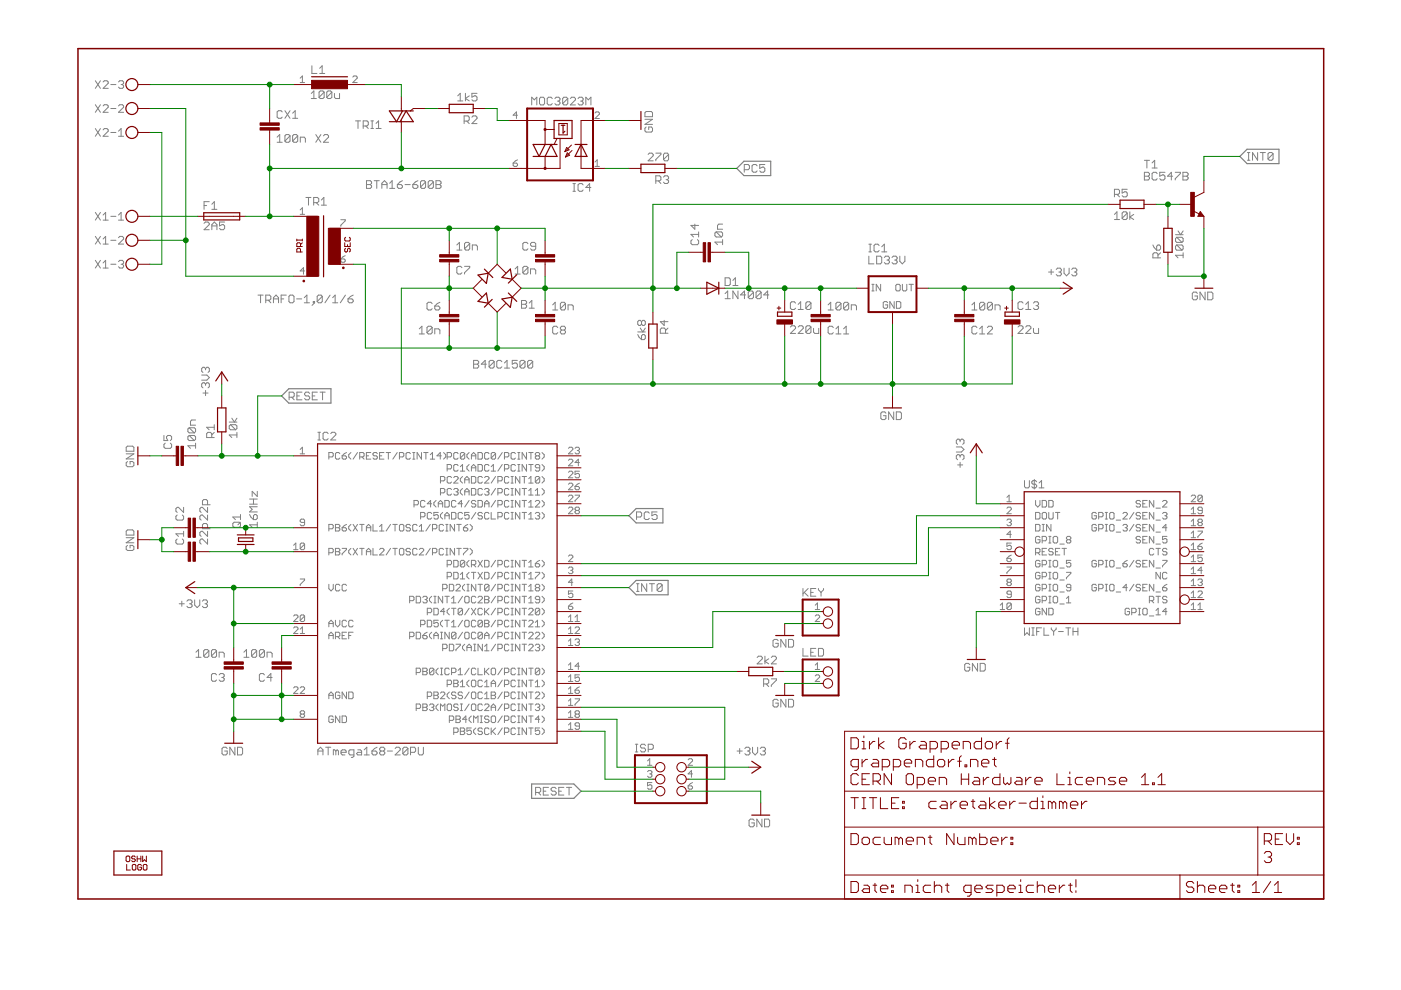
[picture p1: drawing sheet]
<svg xmlns="http://www.w3.org/2000/svg" width="297mm" height="210mm" viewBox="0 0 297 210" stroke-linecap="round" stroke-linejoin="round" font-family="sans-serif">
<g fill="none" stroke="#808080" stroke-width=".21">
<path d="M20.2 17.1l1.1 1.6M21.3 17.1l-1.1 1.6M21.9 17.4l.2-.3h.6l.2 .3v.3l-1 1h1M23.5 17.9h1.1M25.1 17.4l.3-.3h.6l.2 .3v.3l-.2 .2M25.7 17.9h.3M26 17.9l.2 .3v.3l-.2 .2h-.6l-.3-.2M63.6 16.6l.5-.5v1.4M63.6 17.5h1M66 19.8l.5-.5v1.6M66.1 13.9v1.7h1.1M67.8 14.5l.5-.6v1.7"/>
<path d="M67.8 15.6h1.1M68.7 19.5v1.1l-.2 .3h-.6l-.3-.3M68.7 19.5l-.2-.2h-.6l-.3 .2v1.1M68.7 19.5l-1.1 1.1M70.4 19.5v1.1l-.3 .3h-.5l-.3-.3M70.4 19.5l-.3-.2h-.5l-.3 .2v1.1M70.4 19.5l-1.1 1.1M70.9 19.8v.8l.3 .3h.8v-1.1M74.8 16.3l.2-.2h.5l.2 .2v.3l-.9 .9h.9M98.7 19.8v1.6M101.1 19.8h-1v.8l.5-.3h.3l.2 .3v.5l-.2 .3h-.6l-.2-.3M20.2 27.3l1.1 1.6"/>
<path d="M20.2 22.2l1.1 1.6M21.3 27.3l-1.1 1.6M21.3 22.2l-1.1 1.6M21.9 27.5l.2-.2h.6l.2 .2v.3l-1 1.1h1M21.9 22.5l.2-.3h.6l.2 .3v.2l-1 1.1h1M23.5 28.1h1.1M23.5 23h1.1M25.1 27.8l.6-.5v1.6M25.1 22.5l.3-.3h.6l.2 .3v.2l-1.1 1.1h1.1M25.1 28.9h1.1M58.8 29.1l.5-.6v1.7M58.8 30.2h1"/>
<path d="M59.8 23.7l-.2-.2h-.6l-.2 .2v1.1l.2 .3h.6l.2-.3M60.4 23.5l1.1 1.6M61.5 28.8v1.1l-.3 .3h-.5l-.3-.3M61.5 28.8l-.3-.3h-.5l-.3 .3v1.1M61.5 28.8l-1.1 1.1M61.5 23.5l-1.1 1.6M62 25.1h1.1M62 24l.6-.5v1.6M63.1 28.8v1.1l-.3 .3h-.5l-.3-.3M63.1 28.8l-.3-.3h-.5l-.3 .3v1.1M63.1 28.8l-1.1 1.1M63.7 30.2v-1.1h.8l.2 .3v.8"/>
<path d="M66 20.9h1.1M67 28.5l1 1.7M68 28.5l-1 1.7M68.6 28.8l.3-.3h.5l.3 .3v.3l-1.1 1.1h1.1M75.4 25.6h1.1M75.9 25.6v1.6M77 26.7h.8l.3-.3v-.5l-.3-.3h-.8v1.6M77.5 26.7l.6 .5M77.7 38.3h.8l.3 .3v.3l-.3 .2 .3 .3v.3l-.3 .2h-.8zM77.7 39.1h.8M78.6 25.6h.6M78.6 27.2h.6"/>
<path d="M78.9 25.6v1.6M79.3 38.3h1.1M79.7 27.2h1.1M79.7 26.2l.6-.6v1.6M79.9 38.3v1.6M81 39.1h1.1M81 39.9v-1l.5-.6 .6 .6v1M82.6 39.9h1.1M82.6 38.9l.5-.6v1.6M84.2 39.1h.8l.3 .3v.3l-.3 .2h-.5l-.3-.2zM85.3 38.3l-1.1 .8M85.9 39.1h1.1"/>
<path d="M87.5 39.1h.8l.3 .3v.3l-.3 .2h-.5l-.3-.2zM88.6 38.3l-.5 .3-.6 .5M90.2 38.6l-.2-.3h-.6l-.2 .3v1.1M90.2 38.6v1.1l-.2 .2h-.6l-.2-.2M90.2 38.6l-1 1.1M91.9 38.6l-.3-.3h-.5l-.3 .3v1.1M91.9 38.6v1.1l-.3 .2h-.5l-.3-.2M91.9 38.6l-1.1 1.1M92.4 38.3h.8l.3 .3v.3l-.3 .2 .3 .3v.3l-.3 .2h-.8zM92.4 39.1h.8M97 20.3l.6-.5v1.6M97 21.4h1.1"/>
<path d="M98.4 25.7h.8l.3-.3v-.6l-.3-.2h-.8v1.6M99 25.7l.5 .5M99.5 20.3l-.8 .6 .8 .5M100.1 24.8l.2-.2h.6l.2 .2v.3l-1 1.1h1M108.8 34.6h.7l.2 .5-.2 .2h-.5l-.2-.2zM109.7 24.4h-.9l.7-.7v1.4M109.7 33.9l-.9 .7M112.7 22.2v-1.6l.6 .6 .5-.6v1.6M114.6 20.6h.6l.3 .3v1.1l-.3 .2h-.6l-.2-.2v-1.1zM117.1 20.9l-.3-.3h-.5l-.3 .3v1.1l.3 .2h.5l.3-.2M117.6 20.9l.3-.3h.6l.2 .3v.3l-.2 .2M118.2 21.4h.3"/>
<path d="M118.5 21.4l.2 .3v.3l-.2 .2h-.6l-.3-.2M120.4 20.9l-.3-.3h-.6l-.2 .3v1.1M120.4 20.9v1.1l-.3 .2h-.6l-.2-.2M120.4 20.9l-1.1 1.1M120.9 20.9l.3-.3h.5l.3 .3v.3l-1.1 1h1.1M121.5 38.9h.5M121.7 38.9v1.7M122.6 20.9l.2-.3h.6l.2 .3v.3l-.2 .2M123.1 21.4h.3M123.4 21.4l.2 .3v.3l-.2 .2h-.6l-.2-.2M123.6 39.2l-.2-.3h-.6l-.2 .3v1.1l.2 .3h.6l.2-.3M124.2 22.2v-1.6l.5 .6 .6-.6v1.6"/>
<path d="M125.3 39.8h-1.1l.8-.9v1.7M126.2 24l.2-.3h.5l.2 .3v.2l-.9 .9h.9M126.2 34.4l.4-.5v1.4M126.2 35.3h.9M136.7 25.3h1.6l-1.6 1.1h1.6M137 26.9l-.3 .3v.5l.3 .3h1.1l.2-.3v-.5l-.2-.3h-.6v.6M137 23.6h1.1l.2 .3v.8h-1.6v-.8zM137.4 32.7l.3-.2h.5l.3 .2v.3l-1.1 1.1h1.1M139 32.5h1.1v.2l-1.1 1.1v.3M139 38.4h.8l.3-.3v-.6l-.3-.2h-.8v1.6M139.6 38.4l.5 .5M140.7 37.5l.2-.2h.6l.3 .2v.3l-.3 .3"/>
<path d="M141.2 38.1h.3M141.5 38.1l.3 .3v.2l-.3 .3h-.6l-.2-.3M141.8 32.7v1.1l-.3 .3h-.6l-.2-.3M141.8 32.7l-.3-.2h-.6l-.2 .2v1.1M141.8 32.7l-1.1 1.1M157.8 36h.8l.3-.3v-.5l-.3-.3h-.8v1.6M160.5 35.2l-.2-.3h-.6l-.3 .3v1l.3 .3h.6l.2-.3M162.2 34.9h-1.1v.8l.5-.3h.3l.3 .3v.5l-.3 .3h-.5l-.3-.3M242.6 36.5h.8l.3 .3v.3l-.3 .3 .3 .2v.3l-.3 .3h-.8zM242.6 37.4h.8M242.6 34h1.1M243.2 34v1.6"/>
<path d="M244.3 34.5l.5-.5v1.6M244.3 35.6h1M245.3 36.8l-.2-.3h-.6l-.2 .3v1.1l.2 .3h.6l.2-.3M247 36.5h-1.1v.9l.5-.3h.3l.3 .3v.5l-.3 .3h-.5l-.3-.3M248.6 37.4h-1.1l.8-.9v1.7M249.2 36.5h1.1v.3l-1.1 1.1v.3M250.8 36.5h.8l.3 .3v.3l-.3 .3 .3 .2v.3l-.3 .3h-.8zM250.8 37.4h.8M264.5 34h.5M264.5 32.3h.5M264.7 32.3v1.7M266.6 32.3v1.7l-1-1.7v1.7"/>
<path d="M267.2 32.3h1.1M267.7 32.3v1.7M269.9 32.6v1.1l-.3 .3h-.5l-.3-.3M269.9 32.6l-.3-.3h-.5l-.3 .3v1.1M269.9 32.6l-1.1 1.1M20.2 45l1.1 1.7M20.2 50.1l1.1 1.7M20.2 55.2l1.1 1.6M21.3 45l-1.1 1.7M21.3 50.1l-1.1 1.7M21.3 55.2l-1.1 1.6M21.9 45.6l.5-.6v1.7"/>
<path d="M21.9 50.7l.5-.6v1.7M21.9 55.8l.5-.6v1.6M21.9 46.7h1M21.9 51.8h1M21.9 56.8h1M23.5 45.9h1.1M23.5 50.9h1.1M23.5 56h1.1M25.1 46.7h1.1M25.1 45.6l.6-.6v1.7M25.1 50.4l.3-.3h.6l.2 .3v.3l-1.1 1.1h1.1M25.1 55.5l.3-.3h.6l.2 .3v.3l-.2 .2"/>
<path d="M25.7 56h.3M26 56l.2 .3v.3l-.2 .2h-.6l-.3-.2M43.3 47.3l.2-.2h.6l.3 .2v.3l-1.1 1.1h1.1M43.3 43.6h.5M44.4 42.8h-1.1v1.6M44.9 48.7v-1.1l.5-.5 .6 .5v1.1M44.9 47.9h1.1M44.9 43.3l.5-.5v1.6M44.9 44.4h1.1M47.6 47.1h-1.1v.8l.8-.3 .3 .3v.5l-.3 .3h-.5l-.3-.3M63.6 44.5l.5-.5v1.4M63.6 45.4h1"/>
<path d="M64.6 57.4h-1l.7-.7v1.4M64.9 41.9h1M65.4 41.9v1.6M66.5 43h.8l.3-.3v-.6l-.3-.2h-.8v1.6M67 43l.6 .5M68.1 42.4l.6-.5v1.6M68.1 43.5h1.1M72.3 46.6h.9v.2l-.9 1v.2M72.3 54.9h.7l.2 .5-.2 .2h-.5l-.2-.2zM73.2 54.2l-.9 .7M96.9 51.9l.5-.5v1.6M96.9 53h1"/>
<path d="M97.9 56.7l-.2-.2h-.6l-.2 .2v1.1l.2 .3h.6l.2-.3M98.5 56.5h1.1v.2l-1.1 1.1v.3M99.6 51.7v1l-.3 .3h-.5l-.3-.3M99.6 51.7l-.3-.3h-.5l-.3 .3v1M99.6 51.7l-1.1 1M100.1 53v-1.1h.8l.3 .3v.8M109.2 57l.5-.5v1.6M109.2 58.1h1.1M111.9 51.7l-.2-.3h-.6l-.3 .3v1l.3 .3h.6l.2-.3M111.9 56.7v1.1l-.2 .3h-.6l-.3-.3M111.9 56.7l-.2-.2h-.6l-.3 .2v1.1M111.9 56.7l-1.1 1.1"/>
<path d="M112.5 58.1v-1.1h.8l.3 .3v.8M113.6 52.2h-.8l-.3-.3v-.2l.3-.3h.5l.3 .3v1l-.3 .3h-.5l-.3-.3M121.5 40.6h.5M146.8 50.8l-.3 .3v.5l.3 .3h1.1l.2-.3v-.5l-.2-.3M147.3 47.5v1.1l-.8-.8h1.6M148.1 49.2v1M148.1 49.7h-1.6l.5 .5M151.8 49.2h1.1l.3 .2v.6l-.3 .2M151.8 49.2l-.2 .2v.6l.2 .2h1.1M151.8 49.2l1.1 1M153.2 51.3h-1.6l.5 .6M153.2 50.8v1.1"/>
<path d="M153.2 47.5h-.8l-.3 .3v.8h1.1M153.7 58.9h.9l.2 .3v1.1l-.2 .2h-.9zM155.4 59.5l.5-.6v1.6M184.2 54.3v1.6h1.1M184.2 53.4h.6M184.2 51.8h.6M184.5 51.8v1.6M185.9 54.3h.8l.2 .3v1.1l-.2 .2h-.8zM186.4 52l-.3-.2h-.5l-.3 .2v1.1l.3 .3h.5l.3-.3M186.9 52.3l.6-.5v1.6M186.9 53.4h1.1M187.5 54.6l.3-.3h.5l.3 .3v.3l-.3 .2"/>
<path d="M188 55.1h.3M188.3 55.1l.3 .3v.3l-.3 .2h-.5l-.3-.2M189.1 54.6l.3-.3h.5l.3 .3v.3l-.3 .2M189.7 55.1h.2M189.9 55.1l.3 .3v.3l-.3 .2h-.5l-.3-.2M190.8 54.3v1.1l.5 .5 .6-.5v-1.1M222.3 57.7h1.1M222.9 57.1v1.1M223.9 57.1l.3-.2h.6l.2 .2v.3l-.2 .3M224.5 57.7h.3M224.8 57.7l.2 .2v.3l-.2 .3h-.6l-.3-.3M225.6 56.9v1l.5 .6 .6-.6v-1"/>
<path d="M227.2 57.1l.3-.2h.5l.3 .2v.3l-.3 .3M227.8 57.7h.2M228 57.7l.3 .2v.3l-.3 .3h-.5l-.3-.3M236.3 45.5l.5-.6v1.6M236.3 46.5h1.1M236.3 41.2h.8l.3-.3v-.5l-.3-.3h-.8v1.6M236.8 41.2l.6 .5M239 45.2v1.1l-.3 .2h-.5l-.3-.2M239 40.1h-1.1v.8l.6-.2h.2l.3 .2v.6l-.3 .2h-.5l-.3-.2M239 45.2l-.3-.3h-.5l-.3 .3v1.1M239 45.2l-1.1 1.1M239.5 44.9v1.6"/>
<path d="M240.4 45.5l-.9 .5 .9 .5M244.4 51.9l.8 1.1M245.2 52.2l.3-.3h.3l.3 .3v.6l-.3 .2h-.6zM245.5 54.7v-.8l-.3-.3h-.5l-.3 .3v.8h1.7M246.1 53.6l-.6 .5M249.2 49.8h1.6M249.5 50.3l-.3 .3v.5l.3 .3h1.1M249.5 51.9h1.1l.2 .3v.6l-.2 .2M249.5 50.3h1.1l.2 .3v.5l-.2 .3M249.5 51.9l-.3 .3v.6l.3 .2h1.1M249.5 51.9l1.1 1.1M249.5 50.3l1.1 1.1"/>
<path d="M249.8 49l.5 .8 .5-.8M250.8 54.1h-1.6l.6 .6M250.8 53.6v1.1M42.8 79.5h1.1l.5 .6-.5 .5h-1.1M43.6 78.1v.3M43.6 78.1l-.3-.2h-.3l-.2 .2v.6l.2 .3M43.6 78.1l.3-.2h.2l.3 .2v.6l-.3 .3M54.7 62.6h1.1M55.2 62.6v1.6M56.3 63.6h.8l.3-.2v-.6l-.3-.2h-.8v1.6M56.9 63.6l.5 .6M58 64.2v-1.1l.5-.5 .6 .5v1.1"/>
<path d="M58 63.4h1.1M59.6 63.4h.6M60.7 62.6h-1.1v1.6M61.5 62.6h.6l.2 .2v1.1l-.2 .3h-.6l-.2-.3v-1.1zM62.9 63.4h1.1M64.5 64.2h1.1M64.5 63.1l.6-.5v1.6M66.4 63.9h.3v.3h-.3zM66.7 64.2l-.5 .5M68.3 62.8l-.2-.2h-.6l-.3 .2v1.1M68.3 62.8v1.1l-.2 .3h-.6l-.3-.3M68.3 62.8l-1.1 1.1"/>
<path d="M70 62.6l-1.1 1.6M70.5 64.2h1.1M70.5 63.1l.6-.5v1.6M73.2 62.6l-1 1.6M73.8 63.4h.8l.3 .2v.3l-.3 .3h-.5l-.3-.3zM74.9 62.6l-1.1 .8M88.9 69.7l.6-.5v1.6M88.9 70.8h1.1M91.6 69.4v1.1l-.2 .3h-.6l-.3-.3M91.6 64.4l-.2-.3h-.6l-.3 .3v1l.3 .3h.6l.2-.3M91.6 69.4l-.2-.2h-.6l-.3 .2v1.1M91.6 69.4l-1.1 1.1"/>
<path d="M92.2 64.9h.8l.3 .3v.2l-.3 .3h-.6l-.2-.3zM92.2 70.8v-1.1h.8l.3 .3v.8M93.3 64.1l-.6 .3-.5 .5M100.4 76.4h.8l.3 .3v.3l-.3 .2 .3 .3v.3l-.3 .2h-.8zM100.4 77.2h.8M103.1 77.2h-1.1l.9-.8v1.6M104.8 76.7l-.3-.3h-.6l-.2 .3v1.1M104.8 76.7v1.1l-.3 .2h-.6l-.2-.2M104.8 76.7l-1.1 1.1M106.4 76.7l-.3-.3h-.5l-.3 .3v1.1l.3 .2h.5l.3-.2M107 78h1M107 77l.5-.6v1.6"/>
<path d="M109.7 76.4h-1.1v.8l.5-.2h.3l.3 .2v.6l-.3 .2h-.5l-.3-.2M110.6 63.7h.8l.3 .3v.3l-.3 .2 .3 .3v.3l-.3 .2h-.8zM110.6 64.5h.8M111.3 76.7l-.3-.3h-.5l-.3 .3v1.1M111.3 76.7v1.1l-.3 .2h-.5l-.3-.2M111.3 76.7l-1.1 1.1M112.2 64.3l.6-.6v1.6M112.2 65.3h1.1M112.9 76.7l-.2-.3h-.6l-.2 .3v1.1M112.9 76.7v1.1l-.2 .2h-.6l-.2-.2M112.9 76.7l-1 1.1M117.2 64.6l.5-.5v1.6"/>
<path d="M117.2 65.7h1.1M118.3 69.4l-.3-.2h-.5l-.3 .2v1.1l.3 .3h.5l.3-.3M119.1 70l-.3 .3v.2l.3 .3h.5l.3-.3v-.2l-.3-.3M119.1 70l-.3-.3v-.3l.3-.2h.5l.3 .2v.3l-.3 .3M119.1 70h.5M119.9 64.4v1l-.3 .3h-.5l-.3-.3M119.9 64.4l-.3-.3h-.5l-.3 .3v1M119.9 64.4l-1.1 1M120.4 65.7v-1.1h.9l.2 .3v.8M135.2 70.9l.3 .6 .5 .5M135.2 70.4h1.6M135.7 69.6l.6 .8 .5-.8"/>
<path d="M136 68.2l.3-.3h.3l.2 .3v.5l-.2 .3h-.3l-.3-.3M136 68.2v.5M136 68.2l-.3-.3h-.2l-.3 .3v.5l.3 .3h.2l.3-.3M136.3 70.9h.3l.2 .3v.5l-.2 .3h-.6v-.8zM140.8 67.9v1.1l-.8-.8h1.6M141.1 70.7v-.9l-.3-.2h-.5l-.3 .2v.9h1.6M141.6 69.6l-.5 .5M153.7 62.3l.6-.6v1.6M153.7 63.3h1.1M155.4 60.5h1.1M156.5 61.7v1.6l-1.1-1.6v1.6M158.1 62.5h-1.1l.8-.8v1.6"/>
<path d="M159.7 62v1.1l-.2 .2h-.6l-.3-.2M159.7 62l-.2-.3h-.6l-.3 .3v1.1M159.7 62l-1.1 1.1M161.4 62v1.1l-.3 .2h-.5l-.3-.2M161.4 62l-.3-.3h-.5l-.3 .3v1.1M161.4 62l-1.1 1.1M163 62.5h-1.1l.9-.8v1.6M167.6 69.3l.3-.2h.5l.3 .2v.3l-1.1 1.1h1.1M168.7 64.3l-.3-.3h-.5l-.3 .3v1l.3 .3h.5l.3-.3M169.2 69.3l.3-.2h.5l.3 .2v.3l-1.1 1.1h1.1M169.2 65.6h1.1M169.2 64.5l.6-.5v1.6"/>
<path d="M171.9 64.3l-1 1M171.9 69.3v1.1l-.2 .3h-.6l-.2-.3M171.9 69.3l-.2-.2h-.6l-.2 .2v1.1M171.9 64.3l-.2-.3h-.6l-.2 .3v1M171.9 64.3v1l-.2 .3h-.6l-.2-.3M171.9 69.3l-1 1.1M172.5 69.6v.8l.3 .3h.8v-1.1M175.6 65.7h1.1M175.6 64.6l.5-.5v1.6M176.7 69.4l-.3-.2h-.5l-.3 .2v1.1l.3 .3h.5l.3-.3M177.2 70.8h1.1M177.2 69.7l.6-.5v1.6"/>
<path d="M178.3 64.4v1l-.3 .3h-.5l-.3-.3M178.3 64.4l-.3-.3h-.5l-.3 .3v1M178.3 64.4l-1.1 1M178.9 70.8h1M178.9 69.7l.5-.5v1.6M179.9 64.4l-1 1M179.9 64.4v1l-.2 .3h-.6l-.2-.3M179.9 64.4l-.2-.3h-.6l-.2 .3v1M180.5 65.7v-1.1h.8l.3 .3v.8M184.8 61.7h.5M184.8 60.3h.5M185.1 60.3v1.4"/>
<path d="M186.7 60.3v1.4l-.9-1.4v1.4M188.2 64.2l-.2-.3h-.5l-.2 .3v.9l.2 .3h.5l.2-.3v-.5h-.5M189.6 63.9v1.5l-.9-1.5v1.5M189.9 60.5l.3-.2h.4l.3 .2v.9l-.3 .3h-.4l-.3-.3zM190.1 63.9h.7l.2 .3v.9l-.2 .3h-.7zM191.3 60.3v1.1l.3 .3h.4l.3-.3v-1.1M192.7 60.3h1M193.2 60.3v1.4M206.1 65.7h1M206.1 64.6l.5-.5v1.6M207.1 69.4l-.2-.2h-.6l-.2 .2v1.1l.2 .3h.6l.2-.3M207.7 70.8h1.1"/>
<path d="M207.7 69.7l.5-.5v1.6M208.8 64.4v1l-.3 .3h-.5l-.3-.3M208.8 64.4l-.3-.3h-.5l-.3 .3v1M208.8 64.4l-1.1 1M209.3 69.4l.3-.2h.5l.3 .2v.3l-1.1 1.1h1.1M210.4 64.4v1l-.3 .3h-.5l-.3-.3M210.4 64.4l-.3-.3h-.5l-.3 .3v1M210.4 64.4l-1.1 1M211 65.7v-1.1h.8l.2 .3v.8M215.8 69.3l.3-.2h.5l.3 .2v.3l-1.1 1.1h1.1M216.9 64.3l-.3-.3h-.5l-.3 .3v1l.3 .3h.5l.3-.3M217.5 69.3l.2-.2h.6l.3 .2v.3l-1.1 1.1h1.1"/>
<path d="M217.5 65.6h1.1M217.5 64.5l.5-.5v1.6M219.1 69.6v.8l.3 .3h.8v-1.1M219.1 64.3l.3-.3h.5l.3 .3v.2l-.3 .3M219.6 64.8h.3M219.9 64.8l.3 .3v.2l-.3 .3h-.5l-.3-.3M253.9 62.2l-.3-.3h-.6l-.2 .3v1.1l.2 .3h.6l.3-.3v-.5h-.6M255.5 61.9v1.7l-1.1-1.7v1.7M256.1 61.9h.8l.3 .3v1.1l-.3 .3h-.8zM26.8 94.8l.2-.2h1.1l.3 .2v.9h-1.6zM26.8 96.2h1.6l-1.6 1.1h1.6M27 97.9l-.2 .2v.6l.2 .3h1.1l.3-.3v-.6l-.3-.2h-.5v.5"/>
<path d="M34.8 92.3v1.1h.8l-.3-.5v-.3l.3-.3h.5l.3 .3v.5l-.3 .3M35 94l-.2 .2v.6l.2 .3h1.1l.3-.3v-.6l-.3-.2M40.1 90.7h1.1l.3 .3v.5l-.3 .3M40.1 92.3h1.1l.3 .3v.5l-.3 .3M40.1 92.3l-.3 .3v.5l.3 .3h1.1M40.1 90.7l-.3 .3v.5l.3 .3h1.1M40.1 92.3l1.1 1.1M40.1 90.7l1.1 1.1M41.5 94.5h-1.7l.6 .6M41.5 94v1.1M41.5 89h-.8l-.3 .3v.8h1.1M43 83.3h1.1"/>
<path d="M43.6 81.4v.3M43.6 82.8v1.1M43.6 81.4l-.3-.2h-.3l-.2 .2v.6l.2 .2M43.6 81.4l.3-.2h.2l.3 .2v.6l-.3 .2M44.9 92.8v-.9l-.3-.2h-.5l-.3 .2v.9h1.6M45.4 90.6h-1.6l.5 .5M45.4 91.7l-.5 .5M45.4 90v1.1M48.6 89.5h1.6M48.9 90h1.1l.2 .3v.5l-.2 .3M48.9 90l-.3 .3v.5l.3 .3h1.1M48.9 90l1.1 1.1"/>
<path d="M49.1 88.7l.6 .8 .5-.8M50.2 92.2h-1.6l.5 .6M50.2 91.7v1.1M61.3 84.2h.8l.3-.3v-.5l-.3-.3h-.8v1.7M61.8 84.2l.6 .6M62.9 83.9h.6M63.6 96.2h1M63.6 95.3l.5-.5v1.4M64 83.1h-1.1v1.7h1.1M65.7 83.4l-.3-.3h-.5l-.3 .3v.3l.3 .2h.5l.3 .3v.3l-.3 .3h-.5l-.3-.3M66.2 83.9h.6M67.3 83.1h-1.1v1.7h1.1"/>
<path d="M67.4 93.3h.5M67.4 91.7h.5M67.7 91.7v1.6M67.9 83.1h1M68.4 83.1v1.7M69.6 91.9l-.3-.2h-.5l-.3 .2v1.1l.3 .3h.5l.3-.3M69.7 96.9h.7l.3-.3v-.4l-.3-.3h-.7v1.4M70.1 91.9l.3-.2h.5l.3 .2v.3l-1.1 1.1h1.1M72.1 96.2l-.3-.3h-.4l-.3 .3v.9l.3 .2h.4l.3-.2M72.5 96.6h.7l.3 .5-.3 .2h-.4l-.3-.2zM73.5 95.9l-1 .7M74.4 95.9l-.5 .5v.5l.5 .4"/>
<path d="M75.8 95.9l-.9 1.4M76.3 96.9h.7l.2-.3v-.4l-.2-.3h-.7v1.4M76.7 96.9l.5 .4M77.7 96.6h.4M78.6 95.9h-.9v1.4h.9M80 96.2l-.2-.3h-.5l-.2 .3 .2 .4h.5l.2 .3-.2 .4h-.5l-.2-.2M80.5 96.6h.4M81.4 95.9h-.9v1.4h.9M81.9 95.9h.9M82.3 95.9v1.4M84.2 95.9l-.9 1.4M84.7 96.9h.7l.2-.3v-.4l-.2-.3h-.7v1.4"/>
<path d="M87 96.2l-.2-.3h-.5l-.2 .3v.9l.2 .2h.5l.2-.2M87.5 97.3h.5M87.5 95.9h.5M87.7 95.9v1.4M89.4 95.9v1.4l-1-1.4v1.4M89.8 95.9h1M90.3 95.9v1.4M91.2 96.4l.5-.5v1.4M91.2 97.3h1M93.6 96.6h-1l.7-.7v1.4M94 95.9l.5 .5v.5l-.5 .4M94.8 96.9h.7l.2-.3v-.4l-.2-.3h-.7v1.4"/>
<path d="M94.8 99.4h.7l.2-.2v-.5l-.2-.2h-.7v1.4M97.1 96.2l-.2-.3h-.5l-.2 .3v.9l.2 .2h.5l.2-.2M97.1 98.7l-.2-.2h-.5l-.2 .2v1l.2 .2h.5l.2-.2M97.6 99l.5-.5v1.4M97.6 99.9h.9M98.5 96.2l-.2-.3h-.5l-.2 .3v.9M98.5 96.2v.9l-.2 .2h-.5l-.2-.2M98.5 96.2l-.9 .9M99.5 98.5l-.5 .5v.4l.5 .5M99.5 95.9l-.5 .5v.5l.5 .4M99.9 97.3v-.9l.5-.5 .5 .5v.9M99.9 99.9v-.9l.5-.5 .5 .5v.9"/>
<path d="M99.9 99.2h1M99.9 96.6h1M101.3 95.9h.7l.3 .3v.9l-.3 .2h-.7zM101.3 98.5h.7l.3 .2v1l-.3 .2h-.7zM103.7 96.2l-.3-.3h-.4l-.3 .3v.9l.3 .2h.4l.3-.2M103.7 98.7l-.3-.2h-.4l-.3 .2v1l.3 .2h.4l.3-.2M104.1 99l.5-.5v1.4M104.1 99.9h1M105.1 96.2l-.3-.3h-.4l-.3 .3v.9M105.1 96.2v.9l-.3 .2h-.4l-.3-.2M105.1 96.2l-1 .9M106.5 98.5l-.9 1.4"/>
<path d="M106.5 95.9l-.9 1.4M107 96.9h.7l.2-.3v-.4l-.2-.3h-.7v1.4M107 99.4h.7l.2-.2v-.5l-.2-.2h-.7v1.4M109.3 96.2l-.2-.3h-.5l-.2 .3v.9l.2 .2h.5l.2-.2M109.3 98.7l-.2-.2h-.5l-.2 .2v1l.2 .2h.5l.2-.2M109.8 98.5h.4M109.8 99.9h.4M109.8 97.3h.4M109.8 95.9h.4M110 95.9v1.4M110 98.5v1.4M111.6 95.9v1.4l-.9-1.4v1.4"/>
<path d="M111.6 98.5v1.4l-.9-1.4v1.4M112.1 98.5h.9M112.1 95.9h.9M112.6 95.9v1.4M112.6 98.5v1.4M113.7 96.6l-.2-.2 .2-.5h.5l.2 .3-.2 .4M113.7 96.6l-.2 .3 .2 .4h.5l.2-.2-.2-.5M113.7 96.6h.5M114.4 99.2h-.7l-.2-.2 .2-.5h.5l.2 .2v1l-.2 .2h-.5l-.2-.2M114.9 95.9l.5 .5v.5l-.5 .4M114.9 98.5l.5 .5v.4l-.5 .5M120.5 95.1l.3-.3h.4l.3 .3v.2l-1 .9h1"/>
<path d="M120.5 97.6l.3-.2h.4l.3 .2v.2l-1 1h1M121.9 95.1l.3-.3h.4l.3 .3-.3 .4M122.4 95.5h.2M122.6 95.5l.3 .3-.3 .4h-.4l-.3-.2M122.9 99.9h-1v.7l.5-.2 .5 .2v.5l-.3 .2h-.4l-.3-.2M122.9 98.1h-1l.7-.7v1.4M187.8 87.6l-.2-.3h-.6l-.2 .3v1.1l.2 .3h.6l.2-.3v-.6h-.5M189.5 87.3v1.7l-1.1-1.7v1.7M190 87.3h.8l.3 .3v1.1l-.3 .3h-.8zM202.8 94.8h1l.6 .5-.6 .5h-1M203 98.6h1.1M203.6 93.4v.3"/>
<path d="M203.6 96.7v.2M203.6 98v1.1M203.6 96.7l-.3-.3h-.3l-.2 .3v.5l.2 .3M203.6 93.4l-.3-.3h-.3l-.2 .3v.5l.2 .3M203.6 96.7l.2-.3h.3l.3 .3v.5l-.3 .3M203.6 93.4l.2-.3h.3l.3 .3v.5l-.3 .3M26.8 114h1.6l-1.6 1.1h1.6M27 115.6l-.2 .3v.6l.2 .2h1.1l.3-.2v-.6l-.3-.3h-.5v.6M27 112.4h1.1l.3 .2v.9h-1.6v-.9zM37.6 114.3l-.3 .3v.5l.3 .3h1.1l.2-.3v-.5l-.2-.3M37.6 109.2l-.3 .3v.5l.3 .3h1.1l.2-.3v-.5l-.2-.3M38.9 107.6v1l-1.1-1h-.2l-.3 .2v.6l.3 .2"/>
<path d="M38.9 112.6v1.1M38.9 113.2h-1.6l.5 .5M44 107v-.8l-.3-.3h-.5l-.3 .3v.8h1.7M44 107.6v1l-1.1-1h-.2l-.3 .2v.6l.3 .2M44 109.2v1.1l-1.1-1.1h-.2l-.3 .3v.5l.3 .3M44 112.1v-.8l-.3-.3h-.5l-.3 .3v.8h1.7M44 112.6v1.1l-1.1-1.1h-.2l-.3 .3v.6l.3 .2M44 114.3v1.1l-1.1-1.1h-.2l-.3 .3v.5l.3 .3M49.4 111l.2-.3h1.1l.3 .3v.5l-.3 .3h-1.1l-.2-.3zM51 109.1v1.1M51 110.7l-.6 .6M51 109.6h-1.6l.5 .6"/>
<path d="M52.9 109.1l.8 1.1M52.9 106.9h1.6M52.9 105.8h1.6M53.7 105.8v1.1M54 109.1h.3l.2 .3v.5l-.2 .3h-.6v-.8zM54.5 111.3h-1.6l.6 .5M54.5 104.2v1.1l-1-1.1v1.1M54.5 110.7v1.1M54.5 107.4h-1.6l.6 .6-.6 .5h1.6M62.3 115.6l.4-.5v1.4M62.3 116.5h.9M64.6 110.8h-.7l-.3-.3 .3-.4h.4l.3 .2v.9l-.3 .3h-.4l-.3-.3"/>
<path d="M64.6 115.4l-.3-.3h-.4l-.3 .3v.9M64.6 115.4v.9l-.3 .2h-.4l-.3-.2M64.6 115.4l-1 .9M69.7 112.1h.7l.3-.2v-.5l-.3-.2h-.7v1.4M69.7 117.2h.7l.3-.2v-.5l-.3-.2h-.7v1.4M71.1 116.3h.7l.3 .2-.3 .5 .3 .4-.3 .3h-.7zM71.1 111.2h.7l.3 .2-.3 .5 .3 .5-.3 .2h-.7zM71.1 117h.7M71.1 111.9h.7M72.5 116.3h1v.2l-1 .9v.3M72.5 111.9h.7l.3 .5-.3 .2h-.4l-.3-.2zM73.5 111.2l-1 .7"/>
<path d="M74.4 111.2l-.5 .5v.4l.5 .5M74.4 116.3l-.5 .4v.5l.5 .5M74.9 116.3l.9 1.4M74.9 111.2l.9 1.4M75.8 116.3l-.9 1.4M75.8 111.2l-.9 1.4M76.3 116.3h.9M76.3 111.2h.9M76.7 111.2v1.4M76.7 116.3v1.4M77.7 112.6v-.9l.4-.5 .5 .5v.9M77.7 117.7v-1l.4-.4 .5 .4v1"/>
<path d="M77.7 117h.9M77.7 111.9h.9M79.1 116.3v1.4h.9M79.1 111.2v1.4h.9M80.5 111.7l.4-.5v1.4M80.5 116.5l.2-.2h.5l.2 .2v.2l-.9 1h.9M80.5 112.6h.9M82.8 116.3l-.9 1.4M82.8 111.2l-.9 1.4M83.3 116.3h.9M83.3 111.2h.9M83.8 111.2v1.4"/>
<path d="M83.8 116.3v1.4M84.9 116.3h.5l.2 .2v.9l-.2 .3h-.5l-.2-.3v-.9zM84.9 111.2h.5l.2 .2v1l-.2 .2h-.5l-.2-.2v-1zM87 111.4l-.2-.2h-.5l-.2 .5 .2 .2h.5l.2 .5-.2 .2h-.5l-.2-.2M87 116.5l-.2-.2h-.5l-.2 .4 .2 .3h.5l.2 .4-.2 .3h-.5l-.2-.3M87.8 107h.7l.2-.2v-.5l-.2-.2h-.7v1.4M88.4 111.4l-.2-.2h-.5l-.2 .2v1l.2 .2h.5l.2-.2M88.4 116.5l-.2-.2h-.5l-.2 .2v.9l.2 .3h.5l.2-.3M88.9 116.5l.2-.2h.5l.2 .2v.2l-.9 1h.9M88.9 112.6h.9M88.9 111.7l.5-.5v1.4M89.2 109.6h.7l.2-.3v-.4l-.2-.3h-.7v1.4"/>
<path d="M90.1 106.3l-.2-.2h-.5l-.2 .2v1l.2 .2h.5l.2-.2M91.2 116.3l-.9 1.4M91.2 111.2l-.9 1.4M91.5 108.9l-.2-.3h-.5l-.2 .3v.9l.2 .2h.5l.2-.2M91.5 106.8h-.9l.7-.7v1.4M91.7 112.1h.7l.2-.2v-.5l-.2-.2h-.7v1.4M91.7 117.2h.7l.2-.2v-.5l-.2-.2h-.7v1.4M92.5 106.1l-.5 .5v.4l.5 .5M92.9 108.6h-.9v.7l.5-.2 .4 .2v.5l-.2 .2h-.5l-.2-.2M92.9 107.5v-.9l.5-.5 .5 .5v.9M92.9 106.8h1M93.4 102h.7l.2-.3v-.4l-.2-.3h-.7v1.4"/>
<path d="M93.4 104.5h.7l.2-.2v-.5l-.2-.2h-.7v1.4M93.9 108.6l-.5 .5v.5l.5 .4M94 116.5l-.2-.2h-.5l-.2 .2v.9l.2 .3h.5l.2-.3M94 111.4l-.2-.2h-.5l-.2 .2v1l.2 .2h.5l.2-.2M94.3 106.1h.7l.2 .2v1l-.2 .2h-.7zM94.3 110v-.9l.5-.5 .4 .5v.9M94.3 109.3h.9M94.5 116.3h.5M94.5 117.7h.5M94.5 111.2h.5M94.5 112.6h.5M94.7 111.2v1.4"/>
<path d="M94.7 116.3v1.4M94.8 119.7h.7l.2-.2v-.5l-.2-.2h-.7v1.4M95.7 101.3l-.2-.3h-.5l-.2 .3v.9l.2 .2h.5l.2-.2M95.7 108.6h.7l.3 .3v.9l-.3 .2h-.7zM95.7 103.8l-.2-.2h-.5l-.2 .2v.9l.2 .3h.5l.2-.3M96.2 103.8l.2-.2h.5l.2 .2-.2 .5M96.2 118.8h.7l.2 .2v1l-.2 .2h-.7zM96.2 101.3l.2-.3h.5l.2 .3v.2l-.9 .9h.9M96.4 111.2v1.4l-1-1.4v1.4M96.4 116.3v1.4l-1-1.4v1.4M96.7 106.3l-.3-.2h-.4l-.3 .2v1l.3 .2h.4l.3-.2M96.7 104.3h.2"/>
<path d="M96.8 116.3h1M96.8 111.2h1M96.9 104.3l.2 .2-.2 .5h-.5l-.2-.3M97.3 111.2v1.4M97.3 116.3v1.4M98.1 101l-.5 .5v.5l.5 .4M98.1 103.6l-.5 .4v.5l.5 .5M98.1 108.9l-.3-.3h-.4l-.3 .3v.9l.3 .2h.4l.3-.2M98.1 106.8h-1l.7-.7v1.4M98.3 116.3h.9v.2l-.9 .9v.3M98.3 111.9h.7l.2 .5-.2 .2h-.5l-.2-.2zM98.5 119l-.2-.2h-.5l-.2 .2v1"/>
<path d="M98.5 102.4v-.9l.5-.5 .5 .5v.9M98.5 105v-1l.5-.4 .5 .4v1M98.5 119v1l-.2 .2h-.5l-.2-.2M98.5 119l-.9 1M98.5 104.3h1M98.5 101.7h1M99.2 111.2l-.9 .7M99.5 108.6h-1v.7l.7-.2 .3 .2v.5l-.3 .2h-.4l-.3-.2M99.5 118.8l-.5 .5v.4l.5 .5M99.5 106.1l-1 1.4M99.7 111.2l.4 .5v.4l-.4 .5M99.7 116.3l.4 .4v.5l-.4 .5"/>
<path d="M99.9 101h.7l.3 .3v.9l-.3 .2h-.7zM99.9 103.6h.7l.3 .2v.9l-.3 .3h-.7zM99.9 119.7h.7l.3-.2v-.5l-.3-.2h-.7v1.4M100.4 119.7l.5 .5M100.9 106.3l-.3-.2h-.4l-.3 .5 .3 .2h.4l.3 .5-.3 .2h-.4l-.3-.2M100.9 108.6l-1 1.4M101.3 106.1h.7l.3 .2v1l-.3 .2h-.7zM101.3 118.8l1 1.4M102.3 101.3l-.3-.3h-.4l-.3 .3v.9l.3 .2h.4l.3-.2M102.3 103.8l-.3-.2h-.4l-.3 .2v.9l.3 .3h.4l.3-.3M102.3 108.9l-.3-.3h-.4l-.3 .5 .3 .2h.4l.3 .5-.3 .2h-.4l-.3-.2M102.3 118.8l-1 1.4"/>
<path d="M102.7 101.3l.3-.3h.4l.3 .3v.2l-1 .9h1M102.7 103.8l.3-.2h.4l.3 .2-.3 .5M102.7 107.5v-.9l.5-.5 .5 .5v.9M102.7 118.8h.7l.3 .2v1l-.3 .2h-.7zM102.7 106.8h1M103.2 104.3h.2M103.4 104.3l.3 .2-.3 .5h-.4l-.3-.3M103.7 108.9l-.3-.3h-.4l-.3 .3v.9l.3 .2h.4l.3-.2M104.1 108.6v1.4h1M105.1 118.8l-1 1.4M105.1 106.1l-1 1.4M105.1 103.6l-1 1.4"/>
<path d="M105.1 101l-1 1.4M105.6 107h.7l.2-.2v-.5l-.2-.2h-.7v1.4M105.6 102h.7l.2-.3v-.4l-.2-.3h-.7v1.4M105.6 104.5h.7l.2-.2v-.5l-.2-.2h-.7v1.4M105.6 109.6h.7l.2-.3v-.4l-.2-.3h-.7v1.4M105.6 119.7h.7l.2-.2v-.5l-.2-.2h-.7v1.4M107.9 108.9l-.2-.3h-.5l-.2 .3v.9l.2 .2h.5l.2-.2M107.9 101.3l-.2-.3h-.5l-.2 .3v.9l.2 .2h.5l.2-.2M107.9 103.8l-.2-.2h-.5l-.2 .2v.9l.2 .3h.5l.2-.3M107.9 106.3l-.2-.2h-.5l-.2 .2v1l.2 .2h.5l.2-.2M107.9 119l-.2-.2h-.5l-.2 .2v1l.2 .2h.5l.2-.2M108.4 118.8h.4"/>
<path d="M108.4 108.6h.4M108.4 110h.4M108.4 106.1h.4M108.4 107.5h.4M108.4 103.6h.4M108.4 105h.4M108.4 101h.4M108.4 102.4h.4M108.6 101v1.4M108.6 103.6v1.4M108.6 106.1v1.4M108.6 108.6v1.4"/>
<path d="M108.6 118.8v1.4M110.2 101v1.4l-.9-1.4v1.4M110.2 103.6v1.4l-.9-1.4v1.4M110.2 106.1v1.4l-.9-1.4v1.4M110.2 108.6v1.4l-.9-1.4v1.4M110.2 118.8v1.4l-.9-1.4v1.4M110.7 118.8h.9M110.7 108.6h.9M110.7 106.1h.9M110.7 103.6h.9M110.7 101h.9M111.2 101v1.4"/>
<path d="M111.2 103.6v1.4M111.2 106.1v1.4M111.2 108.6v1.4M111.2 118.8v1.4M112.1 101.5l.5-.5v1.4M112.1 104l.5-.4v1.4M112.1 106.6l.5-.5v1.4M112.1 109.1l.5-.5v1.4M112.1 119.3l.5-.5v1.4M112.1 110h.9M112.1 107.5h.9M112.1 105h.9"/>
<path d="M112.1 102.4h.9M113.5 119.5h.7l.2 .5-.2 .2h-.5l-.2-.2zM113.5 106.3l.2-.2h.5l.2 .2v.3l-.9 .9h.9M113.5 108.9l.2-.3h.5l.2 .3-.2 .4M113.5 104l.5-.4v1.4M113.5 105h.9M114 109.3h.2M114.2 109.3l.2 .3-.2 .4h-.5l-.2-.2M114.4 101.3v.9l-.2 .2h-.5l-.2-.2M114.4 101.3l-.2-.3h-.5l-.2 .3v.9M114.4 101.3l-.9 .9M114.4 118.8l-.9 .7"/>
<path d="M114.9 103.6l.5 .4v.5l-.5 .5M114.9 101l.5 .5v.5l-.5 .4M114.9 106.1l.5 .5v.4l-.5 .5M114.9 108.6l.5 .5v.5l-.5 .4M114.9 118.8l.5 .5v.4l-.5 .5M120.5 107.8l.3-.3h.4l.3 .3v.2l-1 .9h1M120.5 117.9l.3-.2h.4l.3 .2v.3l-1 .9h1M120.5 102.7l.3-.3h.4l.3 .3v.2l-1 .9h1M120.5 105.2l.3-.2h.4l.3 .2v.3l-1 .9h1M120.5 100.1l.3-.2h.4l.3 .2v.3l-1 .9h1M121.9 103.1h.7l.3 .5-.3 .2h-.4l-.3-.2zM121.9 105h1v.2l-1 1v.2"/>
<path d="M122.2 108.2l-.3-.2 .3-.5h.4l.3 .3-.3 .4M122.2 108.2l-.3 .3 .3 .4h.4l.3-.2-.3-.5M122.2 108.2h.4M122.9 102.4l-1 .7M135 109.6h.8l.2-.3v-.5l-.2-.3h-.8v1.7M137.7 108.8l-.3-.3h-.5l-.3 .3v1.1l.3 .3h.5l.3-.3M139.3 108.5h-1.1v.8l.6-.2h.2l.3 .2v.6l-.3 .3h-.5l-.3-.3M213.5 107.8l.2-.3h.5l.2 .3v.2l-.9 .9h.9M213.5 110.3l.2-.2h.5l.2 .2-.2 .5M213.5 118.4h.7l.2 .5-.2 .2h-.5l-.2-.2zM213.5 106.4h.9M213.5 105.5l.5-.5v1.4"/>
<path d="M214 110.8h.2M214.2 110.8l.2 .2-.2 .5h-.5l-.2-.3M214.4 115.1h-.9v.7l.7-.2 .2 .2v.5l-.2 .2h-.5l-.2-.2M214.4 113.3h-.9l.7-.7v1.4M214.4 117.7l-.9 .7M217.2 101.9v1.3l.3 .2h.5l.2-.2v-1.3M219.3 101.6v2.1M219.6 117.2h.7l.2-.2v-.5l-.2-.2h-.7v1.4M219.6 111.2h.7l.2 .2v1l-.2 .2h-.7zM219.6 108.6h.7l.2 .3v.9l-.2 .2h-.7zM219.6 106.1v.9l.4 .5 .5-.5v-.9M219.8 102.2l-.3-.3h-.5l-.2 .3v.2l.2 .3h.5l.3 .2v.3l-.3 .2h-.5l-.2-.2"/>
<path d="M220 117.2l.5 .5M220.3 103.4h1M220.3 102.4l.5-.5v1.5M220.5 119l-.2-.2h-.5l-.2 .2v1l.2 .2h.5l.2-.2v-.5h-.5M220.5 114l-.2-.3h-.5l-.2 .3v.9l.2 .2h.5l.2-.2v-.5h-.5M221 119.7h.7l.2-.2v-.5l-.2-.2h-.7v1.4M221 117h.4M221 111.2h.4M221 112.6h.4M221 106.1h.7l.2 .2v1l-.2 .2h-.7zM221 114.7h.7l.2-.3v-.4l-.2-.3h-.7v1.4M221.2 108.6h.5l.2 .3v.9l-.2 .2h-.5l-.2-.2v-.9z"/>
<path d="M221.2 111.2v1.4M221.9 116.3h-.9v1.4h.9M222.4 115.1h.4M222.4 118.8h.4M222.4 108.6v1.2l.2 .2h.5l.2-.2v-1.2M222.4 106.1h.7l.2 .2v1l-.2 .2h-.7zM222.4 113.7h.4M222.6 113.7v1.4M222.6 118.8v1.4M222.8 111.2v1.4l-.9-1.4v1.4M223.3 116.5l-.2-.2h-.5l-.2 .2 .2 .5h.5l.2 .2-.2 .5h-.5l-.2-.3M223.3 114l.2-.3h.5l.2 .3v.9l-.2 .2h-.5l-.2-.2z"/>
<path d="M223.3 119l.2-.2h.5l.2 .2v1l-.2 .2h-.5l-.2-.2zM223.8 117h.4M223.8 108.6h.9M224.2 108.6v1.4M224.7 116.3h-.9v1.4h.9M224.7 115.4h.9M225.2 116.3h.9M225.6 116.3v1.4M226.3 114.4l-.2 .3 .2 .4h.5l.2-.2-.2-.5M226.3 114.4l-.2-.2 .2-.5h.5l.2 .3-.2 .4M226.3 114.4h.5M227 118.8h-.9v.7l.7-.2 .2 .2v.5l-.2 .2h-.5l-.2-.2"/>
<path d="M232.5 111.4l-.3-.2h-.4l-.3 .2v1l.3 .2h.4l.3-.2v-.5h-.5M232.5 119l-.3-.2h-.4l-.3 .2v1l.3 .2h.4l.3-.2v-.5h-.5M232.5 108.9l-.3-.3h-.4l-.3 .3v.9l.3 .2h.4l.3-.2v-.5h-.5M232.9 112.1h.7l.3-.2v-.5l-.3-.2h-.7v1.4M232.9 119.7h.7l.3-.2v-.5l-.3-.2h-.7v1.4M232.9 109.6h.7l.3-.3v-.4l-.3-.3h-.7v1.4M234.3 111.2h.5M234.3 112.6h.5M234.3 118.8h.5M234.3 108.6h.5M234.3 110h.5M234.6 108.6v1.4"/>
<path d="M234.6 111.2v1.4M234.6 118.8v1.4M235.5 111.2h.5l.2 .2v1l-.2 .2h-.5l-.2-.2v-1zM235.5 118.8h.5l.2 .2v1l-.2 .2h-.5l-.2-.2v-1zM235.5 108.6h.5l.2 .3v.9l-.2 .2h-.5l-.2-.2v-.9zM236.7 110.3h.9M236.7 112.8h.9M238.1 108.9l.2-.3h.5l.2 .3v.2l-.9 .9h.9M238.1 111.4l.2-.2h.5l.2 .2-.2 .5M238.1 119.5h.7l.2 .5-.2 .2h-.5l-.2-.2zM238.5 111.9h.3M238.8 111.9l.2 .2-.2 .5h-.5l-.2-.2"/>
<path d="M239 118.8l-.9 .7M240.4 118.8l-.9 1.4M240.4 111.2l-.9 1.4M240.4 108.6l-.9 1.4M241.8 106.3l-.2-.2h-.5l-.2 .5 .2 .2h.5l.2 .5-.2 .2h-.5l-.2-.2M241.8 114l-.2-.3h-.5l-.2 .5 .2 .2h.5l.2 .5-.2 .2h-.5l-.2-.2M241.8 111.4l-.2-.2h-.5l-.2 .5 .2 .2h.5l.2 .5-.2 .2h-.5l-.2-.2M241.8 119l-.2-.2h-.5l-.2 .5 .2 .2h.5l.2 .5-.2 .2h-.5l-.2-.2M241.8 108.9l-.2-.3h-.5l-.2 .5 .2 .2h.5l.2 .5-.2 .2h-.5l-.2-.2M242.3 111.9h.5M242.3 119.5h.5M242.3 109.3h.5"/>
<path d="M242.3 106.8h.5M242.3 114.4h.5M243.2 113.7h-.9v1.4h.9M243.2 111.2h-.9v1.4h.9M243.2 118.8h-.9v1.4h.9M243.2 108.6h-.9v1.4h.9M243.2 106.1h-.9v1.4h.9M244.6 106.1v1.4l-.9-1.4v1.4M244.6 108.6v1.4l-.9-1.4v1.4M244.6 111.2v1.4l-.9-1.4v1.4M244.6 113.7v1.4l-.9-1.4v1.4M244.6 116.5l-.2-.2h-.5l-.2 .2v.9l.2 .3h.5l.2-.3"/>
<path d="M244.6 118.8v1.4l-.9-1.4v1.4M245.1 116.3h.9M245.1 115.4h.9M245.1 110.3h.9M245.1 112.8h.9M245.1 107.7h.9M245.6 116.3v1.4M246.5 118.8h.9v.2l-.9 1v.2M246.5 108.9l.2-.3h.5l.2 .3-.2 .4M246.5 106.3l.2-.2h.5l.2 .2v.3l-.9 .9h.9M247 109.3h.2M247.2 109.3l.2 .3-.2 .4h-.5l-.2-.2"/>
<path d="M247.4 116.5l-.2-.2h-.5l-.2 .2 .2 .5h.5l.2 .2-.2 .5h-.5l-.2-.3M247.4 113.7h-.9v.7l.7-.2 .2 .2v.5l-.2 .2h-.5l-.2-.2M247.4 111.9h-.9l.7-.7v1.4M252.6 114h.9M252.6 116.5h.9M252.6 111.5h.9M252.6 119.1h.9M252.6 108.9h.9M252.6 105.2l.2-.2h.5l.2 .2v.3l-.9 .9h.9M252.6 108l.4-.5v1.4M252.6 110.5l.4-.4v1.4M252.6 113.1l.4-.5v1.4"/>
<path d="M252.6 115.6l.4-.5v1.4M252.6 118.2l.4-.5v1.4M254 115.8h.7l.2 .5-.2 .2h-.5l-.2-.2zM254 112.6h.9v.2l-.9 1v.2M254.2 110.8l-.2-.3 .2-.4h.5l.2 .2-.2 .5M254.2 110.8l-.2 .2 .2 .5h.5l.2-.3-.2-.4M254.2 110.8h.5M254.9 108.2h-.7l-.2-.2 .2-.5h.5l.2 .3v.9l-.2 .2h-.5l-.2-.2M254.9 117.7h-.9v.7l.7-.2 .2 .2v.5l-.2 .2h-.5l-.2-.2M254.9 105.2v1l-.2 .2h-.5l-.2-.2M254.9 105.2l-.2-.2h-.5l-.2 .2v1M254.9 105.2l-.9 1"/>
<path d="M254.9 115.1l-.9 .7M38 128h1.1M38.5 127.5v1M39.6 127.5l.3-.3h.5l.3 .3v.2l-.3 .3M40.2 128h.2M40.4 128l.3 .3v.2l-.3 .3h-.5l-.3-.3M41.3 127.2v1.1l.5 .5 .6-.5v-1.1M41.6 138.3l.5-.6v1.7M41.6 139.4h1M42.9 127.5l.3-.3h.5l.3 .3v.2l-.3 .3M43.5 128h.2M43.7 128l.3 .3v.2l-.3 .3h-.5l-.3-.3"/>
<path d="M44.3 138v1.1l-.3 .3h-.5l-.3-.3M44.3 138l-.3-.3h-.5l-.3 .3v1.1M44.3 138l-1.1 1.1M45.9 138v1.1l-.3 .3h-.5l-.3-.3M45.9 138l-.3-.3h-.5l-.3 .3v1.1M45.9 138l-1.1 1.1M46.5 139.4v-1.1h.8l.2 .3v.8M51.7 139.4h1.1M51.7 138.3l.6-.6v1.7M54.4 138v1.1l-.2 .3h-.6l-.3-.3M54.4 138l-.2-.3h-.6l-.3 .3v1.1M54.4 138l-1.1 1.1"/>
<path d="M56.1 138v1.1l-.3 .3h-.6l-.2-.3M56.1 138l-.3-.3h-.6l-.2 .3v1.1M56.1 138l-1.1 1.1M56.6 139.4v-1.1h.8l.3 .3v.8M62.3 130.6l.2-.2h.4l.3 .2v.3l-.9 .9h.9M62.3 133.2l.2-.3h.4l.3 .3v.2l-.9 .9h.9M63.6 122.8h1v.2l-1 .9v.3M63.6 133.4l.5-.5v1.4M63.6 134.3h1M64.6 130.6l-.3-.2h-.4l-.3 .2v1M64.6 130.6v1l-.3 .2h-.4l-.3-.2M64.6 130.6l-1 1"/>
<path d="M69.7 123.9v.9l.5 .5 .5-.5v-.9M69.7 132.9v-.9l.5-.5 .5 .5v.9M69.7 135.4v-.9l.5-.5 .5 .5v.9M69.7 134.7h1M69.7 132.2h1M71.1 131.5v.9l.5 .5 .5-.5v-.9M71.1 135h.7l.3-.3v-.4l-.3-.3h-.7v1.4M71.6 135l.5 .4M72.1 124.1l-.3-.2h-.4l-.3 .2v1l.3 .2h.4l.3-.2M72.5 134.7h.5M73.5 131.7l-.3-.2h-.4l-.3 .2v1l.3 .2h.4l.3-.2M73.5 124.1l-.3-.2h-.4l-.3 .2v1l.3 .2h.4l.3-.2"/>
<path d="M73.5 134h-1v1.4h1M73.9 134.7h.5M74.9 131.7l-.3-.2h-.4l-.3 .2v1l.3 .2h.4l.3-.2M74.9 134h-1v1.4M86.8 135h.7l.3-.3v-.4l-.3-.3h-.7v1.4M86.8 127.4h.7l.3-.3v-.4l-.3-.3h-.7v1.4M88.2 126.4h.7l.3 .3v.9l-.3 .2h-.7zM88.2 134h.7l.3 .3v.9l-.3 .2h-.7zM89.2 132.4h.7l.2-.2v-.5l-.2-.2h-.7v1.4M89.6 134.7h.7l.3 .5-.3 .2h-.4l-.3-.2zM89.6 126.7l.3-.3h.4l.3 .3-.3 .4M90.1 127.1h.2"/>
<path d="M90.3 127.1l.3 .3-.3 .4h-.4l-.3-.2M90.6 134l-1 .7M90.6 129.9h.7l.2-.2v-.5l-.2-.2h-.7v1.4M90.6 131.5h.7l.2 .2v1l-.2 .2h-.7zM91.5 126.4l-.4 .5v.5l.4 .4M91.5 134l-.4 .5v.5l.4 .4M92 134.7h.9M92 129h.7l.2 .2v.9l-.2 .3h-.7zM92 135.4v-.9l.5-.5 .4 .5v.9M92 126.4h.5M92 127.8h.5M92.2 126.4v1.4"/>
<path d="M92.9 131.5h-.9v.7l.5-.2 .4 .2v.5l-.2 .2h-.5l-.2-.2M93.4 134h.5M93.4 135.4h.5M93.6 134v1.4M93.9 124.8h.7l.2-.2v-.5l-.2-.2h-.7v1.4M93.9 131.5l-.5 .5v.4l.5 .5M93.9 126.4v1.4l-1-1.4v1.4M93.9 137.5h.7l.2-.2v-.5l-.2-.2h-.7v1.4M94.3 131.5h.9M94.3 129.7h-.9l.7-.7v1.4M94.3 126.4h.9M94.8 126.4v1.4"/>
<path d="M94.8 131.5v1.4M94.8 122.3h.7l.2-.3v-.4l-.2-.3h-.7v1.4M95.2 134v1.4l-.9-1.4v1.4M95.3 123.9h.7l.2 .2v1l-.2 .2h-.7zM95.3 136.6h.7l.2 .2v1l-.2 .2h-.7zM95.3 129l-.5 .4v.5l.5 .5M95.7 126.9l.5-.5v1.4M95.7 132l.5-.5v1.4M95.7 132.9h1M95.7 129h1M95.7 127.8h1M96.2 121.3h.7l.2 .3v.9l-.2 .2h-.7z"/>
<path d="M96.2 129v1.4M96.7 124.1l.2-.2h.5l.2 .2v.3l-.9 .9h.9M96.7 136.6h.9v.2l-.9 1v.2M96.7 134.3v.9l-.3 .2h-.4l-.3-.2M96.7 134.3l-.3-.3h-.4l-.3 .3v.9M96.7 134.3l-1 .9M97.6 122.7h.9M97.6 121.8l.5-.5v1.4M98.1 129.2l-.3-.2h-.4l-.3 .2v.9M98.1 129.2v.9l-.3 .3h-.4l-.3-.3M98.1 134l-1 1.4M98.1 131.5l-1 1.4"/>
<path d="M98.1 129.2l-1 .9M98.1 126.4l-1 1.4M98.5 136.6l-.4 .5v.4l.4 .5M98.5 123.9l-.4 .5v.4l.4 .5M98.8 126.4h.4l.3 .3v.9l-.3 .2h-.4l-.3-.2v-.9zM98.8 131.5h.4l.3 .2v1l-.3 .2h-.4l-.3-.2v-1zM98.8 134h.4l.3 .3v.9l-.3 .2h-.4l-.3-.2v-.9zM99 138v-.9l.5-.5 .4 .5v.9M99 123.9h.5M99 125.3h.5M99 137.3h.9M99.2 123.9v1.4"/>
<path d="M99.5 121.3l-.5 .5v.5l.5 .4M99.5 129l-1 1.4M99.9 129l1 1.4M99.9 121.3h1M100.4 121.3v1.4M100.4 136.6h.5M100.4 138h.5M100.6 136.6v1.4M100.9 131.7l-.3-.2h-.4l-.3 .2v1l.3 .2h.4l.3-.2M100.9 126.7l-.3-.3h-.4l-.3 .3v.9l.3 .2h.4l.3-.2M100.9 134.3l-.3-.3h-.4l-.3 .3v.9l.3 .2h.4l.3-.2M100.9 123.9v1.4l-1-1.4v1.4"/>
<path d="M100.9 129l-1 1.4M101.3 126.7l.3-.3h.4l.3 .3v.2l-1 .9h1M101.3 123.9h1M101.3 121.3l1 1.4M101.8 123.9v1.4M102.3 129.2l-.3-.2h-.4l-.3 .2v.9l.3 .3h.4l.3-.3M102.3 131.7l-.3-.2h-.4l-.3 .2v1M102.3 134.3l-.3-.3h-.4l-.3 .3v.9M102.3 136.6v1.4l-1-1.4v1.4M102.3 131.7v1l-.3 .2h-.4l-.3-.2M102.3 134.3v.9l-.3 .2h-.4l-.3-.2M102.3 134.3l-1 .9"/>
<path d="M102.3 131.7l-1 1M102.3 121.3l-1 1.4M102.7 121.3h.7l.3 .3v.9l-.3 .2h-.7zM102.7 126.4h.7l.3 .3-.3 .4 .3 .5-.3 .2h-.7zM102.7 131.5h.7l.3 .2-.3 .5 .3 .5-.3 .2h-.7zM102.7 135.4v-.9l.5-.5 .5 .5v.9M102.7 129v1.4M102.7 134.7h1M102.7 132.2h.7M102.7 137.1l.5-.5v1.4M102.7 138h1M102.7 127.1h.7"/>
<path d="M103 129.7l.7 .7M103.7 124.1v1l-.3 .2h-.4l-.3-.2M103.7 124.1l-.3-.2h-.4l-.3 .2v1M103.7 129l-1 .9M103.7 124.1l-1 1M105.1 136.6l-1 1.4M105.1 134l-1 1.4M105.1 131.5l-1 1.4M105.1 129l-1 1.4M105.1 126.4l-1 1.4M105.1 123.9l-1 1.4M105.1 121.3l-1 1.4"/>
<path d="M105.6 137.5h.7l.2-.2v-.5l-.2-.2h-.7v1.4M105.6 124.8h.7l.2-.2v-.5l-.2-.2h-.7v1.4M105.6 135h.7l.2-.3v-.4l-.2-.3h-.7v1.4M105.6 132.4h.7l.2-.2v-.5l-.2-.2h-.7v1.4M105.6 122.3h.7l.2-.3v-.4l-.2-.3h-.7v1.4M105.6 127.4h.7l.2-.3v-.4l-.2-.3h-.7v1.4M105.6 129.9h.7l.2-.2v-.5l-.2-.2h-.7v1.4M107.9 136.8l-.2-.2h-.5l-.2 .2v1l.2 .2h.5l.2-.2M107.9 121.6l-.2-.3h-.5l-.2 .3v.9l.2 .2h.5l.2-.2M107.9 124.1l-.2-.2h-.5l-.2 .2v1l.2 .2h.5l.2-.2M107.9 126.7l-.2-.3h-.5l-.2 .3v.9l.2 .2h.5l.2-.2M107.9 129.2l-.2-.2h-.5l-.2 .2v.9l.2 .3h.5l.2-.3"/>
<path d="M107.9 131.7l-.2-.2h-.5l-.2 .2v1l.2 .2h.5l.2-.2M107.9 134.3l-.2-.3h-.5l-.2 .3v.9l.2 .2h.5l.2-.2M108.4 123.9h.4M108.4 125.3h.4M108.4 122.7h.4M108.4 134h.4M108.4 135.4h.4M108.4 131.5h.4M108.4 132.9h.4M108.4 130.4h.4M108.4 136.6h.4M108.4 138h.4"/>
<path d="M108.4 129h.4M108.4 126.4h.4M108.4 127.8h.4M108.4 121.3h.4M108.4 120.2h.4M108.6 121.3v1.4M108.6 123.9v1.4M108.6 126.4v1.4M108.6 129v1.4M108.6 131.5v1.4M108.6 134v1.4M108.6 136.6v1.4"/>
<path d="M110.2 121.3v1.4l-.9-1.4v1.4M110.2 123.9v1.4l-.9-1.4v1.4M110.2 126.4v1.4l-.9-1.4v1.4M110.2 129v1.4l-.9-1.4v1.4M110.2 131.5v1.4l-.9-1.4v1.4M110.2 134v1.4l-.9-1.4v1.4M110.2 136.6v1.4l-.9-1.4v1.4M110.7 123.9h.9M110.7 134h.9M110.7 131.5h.9M110.7 136.6h.9M110.7 129h.9"/>
<path d="M110.7 126.4h.9M110.7 121.3h.9M111.2 121.3v1.4M111.2 123.9v1.4M111.2 126.4v1.4M111.2 129v1.4M111.2 131.5v1.4M111.2 134v1.4M111.2 136.6v1.4M112.1 131.7l.2-.2h.5l.2 .2v.3l-.9 .9h.9M112.1 129.2l.2-.2h.5l.2 .2v.2l-.9 1h.9M112.1 121.8l.5-.5v1.4"/>
<path d="M112.1 124.4l.5-.5v1.4M112.1 126.9l.5-.5v1.4M112.1 136.8l.2-.2h.5l.2 .2v.3l-.9 .9h.9M112.1 125.3h.9M112.1 122.7h.9M112.1 134.3l.2-.3h.5l.2 .3v.2l-.9 .9h.9M112.1 127.8h.9M112.1 120.2h.9M113.5 121.3h.9v.3l-.9 .9v.2M113.5 134.3l.2-.3h.5l.2 .3v.2l-.9 .9h.9M113.5 136.8l.2-.2h.5l.2 .2-.2 .5M113.5 132.9h.9"/>
<path d="M113.5 132l.5-.5v1.4M113.7 124.6l-.2-.2 .2-.5h.5l.2 .2-.2 .5M113.7 124.6l-.2 .2 .2 .5h.5l.2-.2-.2-.5M113.7 124.6h.5M114 137.3h.2M114.2 137.3l.2 .2-.2 .5h-.5l-.2-.2M114.4 129.2l-.2-.2h-.5l-.2 .2v.9M114.4 127.1h-.7l-.2-.2 .2-.5h.5l.2 .3v.9l-.2 .2h-.5l-.2-.2M114.4 129.2v.9l-.2 .3h-.5l-.2-.3M114.4 129.2l-.9 .9M114.9 126.4l.5 .5v.5l-.5 .4M114.9 121.3l.5 .5v.5l-.5 .4"/>
<path d="M114.9 123.9l.5 .5v.4l-.5 .5M114.9 129l.5 .4v.5l-.5 .5M114.9 131.5l.5 .5v.4l-.5 .5M114.9 134l.5 .5v.5l-.5 .4M114.9 136.6l.5 .5v.4l-.5 .5M120.5 120.5l.3-.3h.4l.3 .3-.3 .4M120.5 130.9l.5-.5v1.4M120.5 133.4l.5-.5v1.4M120.5 135.9l.5-.4v1.4M120.5 134.3h1M120.5 131.8h1M120.5 136.9h1"/>
<path d="M120.5 128.5h.7l.3 .5-.3 .2h-.4l-.3-.2zM121 120.9h.2M121.2 120.9l.3 .3-.3 .4h-.4l-.3-.2M121.5 125.3h-1v.7l.7-.2 .3 .2v.5l-.3 .2h-.4l-.3-.2M121.5 127.8l-1 .7M121.5 123.5h-1l.7-.7v1.4M121.9 133.2l.3-.3h.4l.3 .3v.2l-1 .9h1M121.9 135.7l.3-.2h.4l.3 .2-.3 .5M121.9 131.8h1M121.9 130.9l.5-.5v1.4M122.4 136.2h.2M122.6 136.2l.3 .2-.3 .5h-.4l-.3-.3"/>
<path d="M135 125.4h.5M135 123.8h.5M135.2 123.8v1.6M137.1 123.8v1.6l-1.1-1.6v1.6M137.7 123.8h1.1M138.2 123.8v1.6M140.4 124v1.1l-.3 .3h-.5l-.3-.3M140.4 124l-.3-.2h-.5l-.3 .2v1.1M140.4 124l-1.1 1.1M160.5 139.4l.3-.3h.6l.2 .3v.3l-1.1 1.1h1.1M162.2 139.1v1.7M163 139.7l-.8 .5 .8 .6"/>
<path d="M163.5 139.4l.3-.3h.5l.3 .3v.3l-1.1 1.1h1.1M165 135.8l-.3-.2h-.5l-.3 .2v1.1l.3 .3h.5l.3-.3v-.5h-.6M166.6 135.6v1.6l-1.1-1.6v1.6M167.2 135.6h.8l.3 .2v1.1l-.3 .3h-.8zM170.2 124.8v1.6M170.2 137.5v1.6h1.1M170.5 125.6l.8 .8M171.3 124.8l-1.1 1.1M171.9 138.3h.5M171.9 125.6h.5M172.8 130.6l.3-.2h.4l.3 .2v.3l-1 .9h1M172.8 129.2h1"/>
<path d="M172.8 128.3l.5-.5v1.4M173 137.5h-1.1v1.6h1.1M173 124.8h-1.1v1.6h1.1M173.5 137.5h.8l.3 .3v1l-.3 .3h-.8zM173.5 124.8v.3l.6 .5M174.1 125.6v.8M174.6 124.8v.3l-.5 .5M212.1 129.2h.9M212.1 128.3l.4-.5v1.4M213.5 120.2h.9v.3l-.9 .9v.2M213.7 123.5l-.2-.3 .2-.4h.5l.2 .2-.2 .5M213.7 123.5h.5"/>
<path d="M213.7 123.5l-.2 .2 .2 .5h.5l.2-.3-.2-.4M214.4 126h-.7l-.2-.2 .2-.5h.5l.2 .2v1l-.2 .2h-.5l-.2-.2M214.4 128.1v.9l-.2 .2h-.5l-.2-.2M214.4 128.1l-.2-.3h-.5l-.2 .3v.9M214.4 128.1l-.9 .9M217.2 133.1v1.6l.5-.5 .5 .5v-1.6M218.8 134.7h.5M218.8 133.1h.5M219 133.1v1.6M219.8 133.9h.5M220.5 124.1l-.2-.2h-.5l-.2 .2v1l.2 .2h.5l.2-.2v-.5h-.5M220.5 121.6l-.2-.3h-.5l-.2 .3v.9l.2 .2h.5l.2-.2v-.5h-.5"/>
<path d="M220.5 129.2l-.2-.2h-.5l-.2 .2v.9l.2 .3h.5l.2-.3v-.4h-.5M220.5 126.7l-.2-.3h-.5l-.2 .3v.9l.2 .2h.5l.2-.2v-.5h-.5M220.8 133.1h-1v1.6M221 124.8h.7l.2-.2v-.5l-.2-.2h-.7v1.4M221 127.4h.7l.2-.3v-.4l-.2-.3h-.7v1.4M221 122.3h.7l.2-.3v-.4l-.2-.3h-.7v1.4M221.3 133.1v1.6h1.1M221.9 129v1.4l-.9-1.4v1.4M222.4 123.9h.4M222.4 125.3h.4M222.4 122.7h.4M222.4 129h.7l.2 .2v.9l-.2 .3h-.7z"/>
<path d="M222.4 126.4h.4M222.4 127.8h.4M222.4 121.3h.4M222.4 120.2h.4M222.6 121.3v1.4M222.6 123.9v1.4M222.6 126.4v1.4M222.9 133.1v.3l.5 .5M223.3 124.1l.2-.2h.5l.2 .2v1l-.2 .2h-.5l-.2-.2zM223.3 121.6l.2-.3h.5l.2 .3v.9l-.2 .2h-.5l-.2-.2zM223.3 126.7l.2-.3h.5l.2 .3v.9l-.2 .2h-.5l-.2-.2zM223.4 133.9v.8"/>
<path d="M223.9 133.1v.3l-.5 .5M224.4 133.9h1M224.7 120.4h.9M224.7 123h.9M224.7 125.5h.9M224.7 128.1h.9M226 133.1h1M226.1 127.8h.9M226.1 121.3h.9v.3l-.9 .9v.2M226.1 126.9l.5-.5v1.4M226.5 133.1v1.6M227 124.6h-.7l-.2-.2 .2-.5h.5l.2 .2v1l-.2 .2h-.5l-.2-.2"/>
<path d="M227.5 133.9h1M227.5 133.1v1.6M228.5 133.1v1.6M232.5 124.1l-.3-.2h-.4l-.3 .2v1l.3 .2h.4l.3-.2v-.5h-.5M232.9 124.8h.7l.3-.2v-.5l-.3-.2h-.7v1.4M234.3 123.9h.5M234.3 125.3h.5M234.3 120.2h.5M234.6 123.9v1.4M235.5 123.9h.5l.2 .2v1l-.2 .2h-.5l-.2-.2v-1zM236.7 120.4h.9M236.7 125.5h.9"/>
<path d="M239 124.6h-.9l.7-.7v1.4M239.5 129.2l-.3-.2h-.4l-.3 .2v.9l.3 .3h.4l.3-.3v-.4h-.5M239.9 129.9h.7l.3-.2v-.5l-.3-.2h-.7v1.4M240.4 123.9l-.9 1.4M241.3 130.4h.5M241.3 129h.5M241.6 129v1.4M241.8 124.1l-.2-.2h-.5l-.2 .5 .2 .2h.5l.2 .5-.2 .2h-.5l-.2-.2M242.3 124.6h.5M242.5 129h.5l.2 .2v.9l-.2 .3h-.5l-.2-.3v-.9zM243.2 123.9h-.9v1.4h.9M243.7 127.4h.7l.2-.3v-.4l-.2-.3h-.7v1.4"/>
<path d="M243.7 130.6h.9M244.2 127.4l.4 .4M244.6 123.9v1.4l-.9-1.4v1.4M245.1 130.4h.9M245.1 126.4h.9M245.1 120.4h.9M245.1 125.5h.9M245.1 129.4l.5-.4v1.4M245.6 126.4v1.4M246 121.3v1.4l-.9-1.4v1.4M246.5 124.6h.7l.2 .5-.2 .2h-.5l-.2-.2zM247.4 121.6l-.2-.3h-.5l-.2 .3v.9l.2 .2h.5l.2-.2"/>
<path d="M247.4 129.7h-.9l.7-.7v1.4M247.4 126.7l-.2-.3h-.5l-.2 .3 .2 .4h.5l.2 .3-.2 .4h-.5l-.2-.2M247.4 123.9l-.9 .7M252.6 129.2h.9M252.6 126.7h.9M252.6 121.6h.9M252.6 124.2h.9M252.6 128.3l.4-.5v1.4M252.6 120.7l.4-.5v1.4M252.6 123.2l.4-.4v1.4M252.6 125.8l.4-.5v1.4M254 128.3l.4-.5v1.4"/>
<path d="M254 125.5l.2-.2h.5l.2 .2v.3l-.9 .9h.9M254 123l.2-.2h.5l.2 .2-.2 .5M254 129.2h.9M254.4 123.5h.3M254.7 123.5l.2 .2-.2 .5h-.5l-.2-.3M254.9 120.9h-.9l.7-.7v1.4M45.9 143.1l-.3-.3h-.5l-.3 .3v1.1l.3 .2h.5l.3-.2M46.5 143.1l.2-.3h.6l.2 .3v.3l-.2 .2M47 143.6h.3M47.3 143.6l.2 .3v.3l-.2 .2h-.6l-.2-.2M48.2 158.7l-.3-.3h-.6l-.2 .3v1.1l.2 .3h.6l.3-.3v-.6h-.6M49.8 158.4v1.7l-1.1-1.7v1.7"/>
<path d="M50.4 158.4h.8l.2 .3v1.1l-.2 .3h-.8zM56.1 143.1l-.3-.3h-.6l-.2 .3v1.1l.2 .2h.6l.3-.2M57.7 143.6h-1.1l.8-.8v1.6M62.3 145.9l.2-.3h.4l.3 .3v.2l-.9 .9h.9M63.6 145.9l.3-.3h.4l.3 .3v.2l-1 .9h1M63.9 151.4l-.3-.2 .3-.5h.4l.3 .2-.3 .5M63.9 151.4l-.3 .2 .3 .5h.4l.3-.2-.3-.5M63.9 151.4h.4M67.4 159.2h1.1M69 158.4h1.1M69.6 158.4v1.7M69.7 148.1v-.9l.5-.5 .5 .5v.9"/>
<path d="M69.7 147.4h1M70.7 152l-.3-.2h-.4l-.3 .2v1l.3 .2h.4l.3-.2v-.5h-.5M71.2 159.2l-.2-.2h-.3v1.1M71.2 159.2v.9M71.2 159.2l.3-.2 .3 .2v.9M72.1 147l-.3-.3h-.4l-.3 .3v.9l.3 .2h.4l.3-.2v-.5h-.5M72.1 151.8v1.4l-1-1.4v1.4M72.3 159.5h1.1v-.3l-.3-.2h-.5l-.3 .2v.6l.3 .3h.5M72.5 151.8h.7l.3 .2v1l-.3 .2h-.7zM73.5 146.7v1.4l-1-1.4v1.4M73.9 146.7h.7l.3 .3v.9l-.3 .2h-.7zM75.9 159h.5l.3 .2v.9h-.8l-.3-.3 .3-.3h.8"/>
<path d="M77.2 159l.6-.6v1.7M78.9 159.2h.8l.2 .3v.3l-.2 .3h-.6l-.2-.3zM79.9 158.4l-.5 .3-.5 .5M80.8 159.2h.5M80.8 159.2l-.3-.2v-.3l.3-.3h.5l.3 .3v.3l-.3 .2M80.8 159.2l-.3 .3v.3l.3 .3h.5l.3-.3v-.3l-.3-.3M82.1 159.2h1.1M83.8 158.7l.2-.3h.6l.3 .3v.3l-1.1 1.1h1.1M86.5 158.7l-.3-.3h-.5l-.3 .3v1.1M86.5 158.7v1.1l-.3 .3h-.5l-.3-.3M86.5 158.7l-1.1 1.1M87 159.5h.9l.2-.3v-.5l-.2-.3h-.9v1.7"/>
<path d="M88.2 142.6h.7l.3-.2v-.5l-.3-.2h-.7v1.4M88.2 150.2h.7l.3-.2v-.5l-.3-.2h-.7v1.4M88.7 158.4v1.4l.2 .3h.6l.3-.3v-1.4M89.6 141.7h.7l.3 .2-.3 .5 .3 .4-.3 .3h-.7zM89.6 149.3h.7l.3 .2-.3 .5 .3 .4-.3 .3h-.7zM89.6 150h.7M89.6 142.4h.7M90.6 147.7h.7l.2-.3v-.4l-.2-.3h-.7v1.4M91.1 149.5l.2-.2h.5l.2 .2-.2 .5M91.5 150h.3M91.8 150l.2 .2-.2 .5h-.5l-.2-.3M92 147.4h.7"/>
<path d="M92 146.7h.7l.2 .3-.2 .4 .2 .3v.2l-.2 .2h-.7zM92 141.9v.9l-.2 .3h-.5l-.2-.3M92 141.9l-.2-.2h-.5l-.2 .2v.9M92 141.9l-.9 .9M92.9 141.7l-.4 .4v.5l.4 .5M92.9 149.3l-.4 .4v.5l.4 .5M93.4 147l.2-.3h.5l.2 .3v.2l-.9 .9h.9M93.4 150.7v-1.4l.5 .4 .4-.4v1.4M93.4 141.7h.5M93.4 143.1h.5M93.6 141.7v1.4M94.8 145.1h.7l.2-.2v-.5l-.2-.2h-.7v1.4"/>
<path d="M95 149.3h.5l.2 .2v.9l-.2 .3h-.5l-.2-.3v-.9zM95.2 141.9l-.2-.2h-.4l-.3 .2v.9l.3 .3h.4l.2-.3M95.3 152.7h.7l.2-.2v-.5l-.2-.2h-.7v1.4M95.3 146.7l-.5 .5v.5l.5 .4M95.7 142.6h.7l.3-.2v-.5l-.3-.2h-.7v1.4M96.2 144.2h.7l.2 .2-.2 .5 .2 .5-.2 .2h-.7zM96.2 155.3h.7l.2-.3v-.4l-.2-.3h-.7v1.4M96.2 144.9h.7M96.7 147l-.3-.3h-.4l-.3 .3 .3 .4h.4l.3 .3v.2l-.3 .2h-.4l-.3-.2M96.7 151.8h.7l.2 .2-.2 .5 .2 .5-.2 .2h-.7zM96.7 152.5h.7M97.1 149.5l-.2-.2h-.5l-.2 .2 .2 .5h.5l.2 .2-.2 .5h-.5l-.2-.3"/>
<path d="M97.1 142.1l.5-.4v1.4M97.1 143.1h1M97.6 154.3h.7l.2 .3-.2 .4 .2 .5-.2 .2h-.7zM97.6 155h.7M97.6 145.6h.9M97.6 149.3h.5M97.6 150.7h.5M97.6 144.7l.5-.5v1.4M97.8 149.3v1.4M98.1 147l-.3-.3h-.4l-.3 .3 .3 .4h.4l.3 .3v.2l-.3 .2h-.4l-.3-.2M99 152.5h-.9l.7-.7v1.4M99.5 144.2l-.5 .5v.4l.5 .5"/>
<path d="M99.5 149.3l-1 1.4M99.5 146.7l-1 1.4M99.5 141.7l-1 1.4M99.9 154.3h-.9v.7l.5-.2 .4 .2v.5l-.2 .2h-.5l-.2-.2M99.9 151.8l-.4 .5v.4l.4 .5M100.2 144.2h.4l.3 .2v1l-.3 .2h-.4l-.3-.2v-1zM100.2 146.7h.4l.3 .3v.9l-.3 .2h-.4l-.3-.2v-.9zM100.2 149.3h.4l.3 .2v.9l-.3 .3h-.4l-.3-.3v-.9zM100.4 153.2v-1.4l.5 .5 .4-.5v1.4M100.9 141.9l-.3-.2h-.4l-.3 .2v.9l.3 .3h.4l.3-.3M100.9 154.3l-.5 .5v.5l.5 .4M101.3 141.7v1.4h1"/>
<path d="M101.8 151.8h.5M101.8 153.2h.5M102 151.8v1.4M102.3 154.6l-.3-.3h-.4l-.3 .3 .3 .4h.4l.3 .3-.3 .4h-.4l-.3-.2M102.3 144.4l-.3-.2h-.4l-.3 .2v1l.3 .2h.4l.3-.2M102.3 147l-.3-.3h-.4l-.3 .3v.9l.3 .2h.4l.3-.2M102.3 149.5l-.3-.2h-.4l-.3 .2v.9l.3 .3h.4l.3-.3M102.7 149.5l.3-.2h.4l.3 .2v.2l-1 1h1M102.7 141.7v1.4M102.7 148.1h1M102.7 145.6h1M102.7 147.2l.5-.5v1.4"/>
<path d="M102.7 144.7l.5-.5v1.4M103 142.4l.7 .7M103.7 152l-.3-.2h-.4l-.3 .2 .3 .5h.4l.3 .2-.3 .5h-.4l-.3-.2M103.7 154.6l-.3-.3h-.4l-.3 .3v.9l.3 .2h.4l.3-.2M103.7 141.7l-1 .9M104.1 141.9l.3-.2h.4l.3 .2v.9l-.3 .3h-.4l-.3-.3zM104.1 145.6v-.9l.5-.5 .5 .5v.9M104.1 146.7h.7l.3 .3-.3 .4 .3 .3v.2l-.3 .2h-.7zM104.1 150.7v-1l.5-.4 .5 .4v1M104.1 154.3v1.4M104.1 147.4h.7M104.1 150h1"/>
<path d="M104.1 144.9h1M104.4 151.8h.4l.3 .2v1l-.3 .2h-.4l-.3-.2v-1zM104.4 155l.7 .7M105.1 154.3l-1 1M106.5 154.3l-.9 1.4M106.5 151.8l-.9 1.4M106.5 149.3l-.9 1.4M106.5 146.7l-.9 1.4M106.5 144.2l-.9 1.4M106.5 141.7l-.9 1.4M107 155.3h.7l.2-.3v-.4l-.2-.3h-.7v1.4M107 142.6h.7l.2-.2v-.5l-.2-.2h-.7v1.4"/>
<path d="M107 145.1h.7l.2-.2v-.5l-.2-.2h-.7v1.4M107 147.7h.7l.2-.3v-.4l-.2-.3h-.7v1.4M107 150.2h.7l.2-.2v-.5l-.2-.2h-.7v1.4M107 152.7h.7l.2-.2v-.5l-.2-.2h-.7v1.4M109.3 149.5l-.2-.2h-.5l-.2 .2v.9l.2 .3h.5l.2-.3M109.3 147l-.2-.3h-.5l-.2 .3v.9l.2 .2h.5l.2-.2M109.3 154.6l-.2-.3h-.5l-.2 .3v.9l.2 .2h.5l.2-.2M109.3 141.9l-.2-.2h-.5l-.2 .2v.9l.2 .3h.5l.2-.3M109.3 144.4l-.2-.2h-.5l-.2 .2v1l.2 .2h.5l.2-.2M109.3 152l-.2-.2h-.5l-.2 .2v1l.2 .2h.5l.2-.2M109.8 154.3h.4M109.8 155.7h.4"/>
<path d="M109.8 151.8h.4M109.8 153.2h.4M109.8 146.7h.4M109.8 148.1h.4M109.8 145.6h.4M109.8 149.3h.4M109.8 150.7h.4M109.8 144.2h.4M109.8 141.7h.4M109.8 143.1h.4M110 141.7v1.4M110 144.2v1.4"/>
<path d="M110 146.7v1.4M110 149.3v1.4M110 151.8v1.4M110 154.3v1.4M111.6 141.7v1.4l-.9-1.4v1.4M111.6 144.2v1.4l-.9-1.4v1.4M111.6 146.7v1.4l-.9-1.4v1.4M111.6 149.3v1.4l-.9-1.4v1.4M111.6 151.8v1.4l-.9-1.4v1.4M111.6 154.3v1.4l-.9-1.4v1.4M112.1 154.3h.9M112.1 151.8h.9"/>
<path d="M112.1 146.7h.9M112.1 149.3h.9M112.1 144.2h.9M112.1 141.7h.9M112.6 141.7v1.4M112.6 144.2v1.4M112.6 146.7v1.4M112.6 149.3v1.4M112.6 151.8v1.4M112.6 154.3v1.4M113.5 149.5l.2-.2h.5l.2 .2-.2 .5M113.5 147l.2-.3h.5l.2 .3v.2l-.9 .9h.9"/>
<path d="M113.5 145.6h.9M113.5 144.7l.5-.5v1.4M114 150h.2M114.2 150l.2 .2-.2 .5h-.5l-.2-.3M114.4 154.3h-.9v.7l.5-.2 .4 .2v.5l-.2 .2h-.5l-.2-.2M114.4 141.9l-.2-.2h-.5l-.2 .2v.9M114.4 141.9v.9l-.2 .3h-.5l-.2-.3M114.4 152.5h-.9l.7-.7v1.4M114.4 141.9l-.9 .9M114.9 149.3l.5 .4v.5l-.5 .5M114.9 154.3l.5 .5v.5l-.5 .4M114.9 141.7l.5 .4v.5l-.5 .5"/>
<path d="M114.9 144.2l.5 .5v.4l-.5 .5M114.9 146.7l.5 .5v.5l-.5 .4M114.9 151.8l.5 .5v.4l-.5 .5M120.5 153.7l.5-.5v1.4M120.5 141l.5-.5v1.4M120.5 143.6l.5-.5v1.4M120.5 146.1l.5-.5v1.4M120.5 148.6l.5-.4v1.4M120.5 151.2l.5-.5v1.4M120.5 154.6h1M120.5 152.1h1M120.5 147h1"/>
<path d="M120.5 149.6h1M120.5 144.5h1M120.5 141.9h1M121.9 146.3h.7l.3 .5-.3 .2h-.4l-.3-.2zM121.9 148.2h1v.2l-1 .9v.3M122.2 151.4l-.3-.2 .3-.5h.4l.3 .2-.3 .5M122.2 151.4l-.3 .2 .3 .5h.4l.3-.2-.3-.5M122.2 151.4h.4M122.9 153.9h-.7l-.3-.2 .3-.5h.4l.3 .3v.9l-.3 .2h-.4l-.3-.2M122.9 143.1h-1v.7l.5-.2 .5 .2v.5l-.3 .2h-.4l-.3-.2M122.9 145.6l-1 .7M122.9 141.2h-1l.7-.7v1.4"/>
<path d="M134.7 159.4h.5M134.7 157.8h.5M135 157.8v1.6M136.9 158.1l-.3-.3h-.5l-.3 .3v.2l.3 .3h.5l.3 .3v.3l-.3 .2h-.5l-.3-.2M137.4 158.9h.8l.3-.3v-.5l-.3-.3h-.8v1.6M156.3 159.2h1.1M156.8 158.7v1.1M157.9 158.7l.3-.3h.5l.3 .3v.3l-.3 .2M158.5 159.2h.2M158.7 159.2l.3 .3v.3l-.3 .3h-.5l-.3-.3M159.6 158.4v1.1l.5 .6 .5-.6v-1.1M161.2 158.7l.3-.3h.5l.3 .3v.3l-.3 .2"/>
<path d="M161.7 159.2h.3M161.9 145h.8l.3-.3v-.5l-.3-.3h-.8v1.7M162 159.2l.3 .3v.3l-.3 .3h-.5l-.3-.3M162.4 145l.6 .6M163.5 143.9h1.1v.3l-1.1 1.1v.3M165 148.5l-.3-.2h-.5l-.3 .2v1.1l.3 .3h.5l.3-.3v-.5h-.6M166.6 148.3v1.6l-1.1-1.6v1.6M167.2 148.3h.8l.3 .2v1.1l-.3 .3h-.8zM172.8 143.3l.3-.2h.4l.3 .2v.3l-1 .9h1M172.8 141.9h1M172.8 141l.5-.5v1.4M205.6 140.9l-.3-.2h-.5l-.3 .2v1.1l.3 .3h.5l.3-.3v-.5h-.5"/>
<path d="M207.3 140.7v1.6l-1.1-1.6v1.6M207.8 140.7h.8l.3 .2v1.1l-.3 .3h-.8zM67.4 160.1v-1.1l.5-.6 .6 .6v1.1M75 160.1h-.8l-.2-.3v-.6l.2-.2h.8v1.3l-.2 .3h-.3M77.2 160.1h1.1M113.6 168h.8l.2-.3v-.5l-.2-.3h-.8v1.7M114.1 168l.5 .6M115.2 167.7h.5M116.3 166.9h-1.1v1.7h1.1M117.9 167.2l-.3-.3h-.5l-.3 .3v.3l.3 .2h.5l.3 .3v.3l-.3 .3h-.5l-.3-.3M118.5 167.7h.5M119.5 166.9h-1v1.7h1"/>
<path d="M120.1 166.9h1.1M120.6 166.9v1.7M137.3 163.6l.2-.2h.5l.2 .2-.2 .5M137.3 161.3l.5-.4v1.4M137.3 162.3h.9M137.8 164.1h.2M138 164.1l.2 .2v.3l-.2 .2h-.5l-.2-.2M138.2 165.9h-.9v.7l.5-.2 .4 .2v.5l-.2 .2h-.5l-.2-.2M145.9 166.6h.7l.2 .5-.2 .2h-.5l-.2-.2zM145.9 161.1l.2-.2h.5l.2 .2v.2l-.9 1h.9M146.8 164.1h-.9l.7-.7v1.4M146.8 165.9l-.9 .7"/>
<path d="M159.9 173.9l-.3-.2h-.5l-.3 .2v1.1l.3 .3h.5l.3-.3v-.5h-.5M161.5 173.7v1.6l-1-1.6v1.6M162.1 173.7h.8l.3 .2v1.1l-.3 .3h-.8z"/>
</g>
<path d="M157.7 34.2h5.7v3h-5.7l-1.5-1.5zM262.9 33.2l1.5-1.6h6.8v3.1h-6.8zM59.7 83.9l1.5-1.5h9v3.1h-9zM133.3 109.3l1.6-1.5h5.6v3.1h-5.6zM133.3 124.6l1.6-1.5h6.7v3h-6.7zM112.7 166.2h9l1.5 1.5-1.5 1.6h-9z" fill="none" stroke="#808080" stroke-width=".25"/>
<g fill="none" stroke="#800000" stroke-width=".21">
<path d="M29.2 17.9h2.6M62.3 17.9h5M72.4 17.9h5.1M29.2 23h2.6M29.2 28.1h2.6M57.2 23v3.1M57.2 27.6v3M85.1 20.5v3M85.1 25.5v2.6M90.2 23h-2.6l-.6 .5M92.7 23h2.5M100.3 23h2.6"/>
<path d="M107.9 25.5h7.7v5.1M115.6 33.2v2.5M115.6 27.5h1.9M118.1 29.4l-.6 1.2M118.5 26.2h1.8v2.4h-1.8zM118.7 29.4v6.3h-10.8M120.1 31.3l.5 .5-.8 .4zM120.3 32.4l.5 .5-.9 .4zM121.2 30.8l-1.4 1.4M121.3 31.9l-1.4 1.4M123.2 33.2v2.5h5.1M128.3 25.5h-5.1v5.1"/>
<path d="M133.3 35.7h2.6M133.3 25.5h2.6M141 35.7h2.5M255.2 38.2v2.6l-2 1M29.2 45.9h2.6M29.2 56h2.6M29.2 50.9h2.6M41.9 45.9h10.2M62.3 45.9h5M62.3 58.6h5M62.9 50.7v.4M62.9 50.9h1.2"/>
<path d="M63.7 53.4v-.5l-.2-.3h-.4l-.2 .3v.5h1.2M63.7 52.3v-.6l-.2-.2h-.4l-.2 .2v.6h1.2M64.1 51.5l-.4 .4M64.1 50.7v.4M69.9 56h5.1M69.9 48.4h5.1M73.1 51.5v.8h1.2v-.8M73.3 52.6l-.2 .3v.3l.2 .2 .4-.2v-.3l.2-.3 .4 .3v.3l-.2 .2M73.3 50.3l-.2 .2v.4l.2 .2h.8l.2-.2v-.4l-.2-.2M73.7 51.9v.4M95.2 50.9v3.1M95.2 55.5v3.1"/>
<path d="M102.1 59.3l-1.8 1.8 1.8 1.8M107.2 57.8l-1.8-1.8-1.9 1.9M108.6 59.2l1.9 1.9-1.9 1.9M115.6 50.9v3.1M115.6 55.5v3.1M146 53.5h3.1M150.6 53.5h3.1M234.9 43.3h2.6M242.5 43.3h2.6M247.6 45.9v2.5M247.6 53.5v2.5M250.2 43.3h2.5"/>
<path d="M253 44.7l1.3 .7M254.5 44.9l.7 1h-1.2zM255.2 45.9v2.5M255.2 58.6v2.5M47 78.9v2.5M95.2 63.6v3.1M95.2 68.2v3M103.5 64.3l1.9 1.9 1.8-1.8M115.6 63.6v3.1M115.6 68.2v3M138.4 66.2v2.5M138.4 73.8v2.5"/>
<path d="M148.6 61.1h5.1M164.8 65.3h.7M165.1 64.9v.8M166.4 63.6v2.6M166.4 68.7v2.5M174 63.6v3.1M174 68.2v3M181.6 61.1h2.5M189.2 66.2v2.5M194.3 61.1h2.5M204.4 63.6v3.1M204.4 68.2v3"/>
<path d="M213 65.3h.8M213.4 64.9v.8M214.6 63.6v2.6M214.6 68.7v2.5M224.8 61.1h2.5M29.2 96.6h2.6M34.3 96.6h3.1M38.9 96.6h3M47 83.9v2.6M47 91.6v2.5M62.3 96.6h5M118.1 99.2h5.1"/>
<path d="M118.1 96.6h5.1M189.2 83.9v2.6M207 94.1v2.5M29.2 114.4h2.6M36.9 117h3M36.9 111.9h3M41.4 117h3.1M41.4 111.9h3.1M52.1 111.9v1.5M52.1 115.4v1.6M62.3 117h5M62.3 111.9h5"/>
<path d="M118.1 119.5h5.1M118.1 109.3h5.1M118.1 106.8h5.1M118.1 104.3h5.1M118.1 101.7h5.1M212.1 117h3.1M212.1 111.9h5M212.1 119.5h5M212.1 109.3h5M212.1 106.8h5M212.1 114.4h5M250.2 111.9h5"/>
<path d="M250.2 119.5h5M250.2 109.3h5M250.2 106.8h5M250.2 114.4h5M252.2 117h3M39.4 124.6h2.5M49.6 137.3v3M59.7 137.3v3M62.3 124.6h5M62.3 134.7h5M62.3 132.2h5M118.1 124.6h5.1"/>
<path d="M118.1 134.7h5.1M118.1 132.2h5.1M118.1 137.3h5.1M118.1 129.7h5.1M118.1 127.1h5.1M118.1 122h5.1M166.4 132.2v2.5M174 132.2h.5M174 129.7h.5M207 137.3v2.5M212.1 124.6h5M212.1 129.7h5"/>
<path d="M212.1 127.1h5M212.1 122h5M250.2 124.6h5M250.2 129.7h5M250.2 122h5M252.2 127.1h3M49.6 141.9v3M49.6 155v2.6M59.7 141.9v3M62.3 152.5h5M62.3 147.4h5M118.1 155h5.1"/>
<path d="M118.1 152.5h5.1M118.1 147.4h5.1M118.1 150h5.1M118.1 144.9h5.1M118.1 142.4h5.1M156.2 142.4h2.5M163.8 142.4h2.6M166.4 144.9v2.5M174 144.9h.5M174 142.4h.5M179.1 155h101.5v35.6h-101.5zM180.4 156.4h1.2l.4 .4v1.6l-.4 .4h-1.2z"/>
<path d="M182.8 158.8h.8M182.8 157.2h.4v1.6M183.2 156v.4M184.3 157.2v1.6M185.5 157.2h-.4l-.8 .8M186.3 156.4v2.4M187.5 157.2l-1.2 .8 1.2 .8M192.1 156.8l-.4-.4h-.7l-.4 .4v1.6l.4 .4h.7l.4-.4v-.8h-.8M192.9 157.2v1.6M194.1 157.2h-.4l-.8 .8M195.2 157.2h.8l.4 .4v1.2h-1.2l-.3-.4 .3-.4h1.2M197.2 158.8h1.2l.4-.4v-.8l-.4-.4h-1.2v2.3"/>
<path d="M199.5 158.8h1.2l.4-.4v-.8l-.4-.4h-1.2v2.3M201.9 158h1.5v-.4l-.4-.4h-.7l-.4 .4v.8l.4 .4h.7M204.2 158.8v-1.6h1.2l.4 .4v1.2M208.1 156.4v2.4h-1.2l-.4-.4v-.8l.4-.4h1.2M208.9 157.6l.4-.4h.8l.3 .4v.8l-.3 .4h-.8l-.4-.4zM211.2 157.2v1.6M212.4 157.2h-.4l-.8 .8M213.2 157.6h.8M214 156.4l-.4 .4v2M138.4 165.2h.6M138.4 167.7h.6M138.4 162.7h.6"/>
<path d="M145.5 165.2h.5M145.5 167.7h.5M145.5 162.7h.5M158.7 162.7h2.6M161.3 170.3v2.5M179.1 175.4h101.5M179.1 167.7h101.5M180.4 176.7h1.2l.4 .4v1.6l-.4 .4h-1.2zM180.4 169.1h1.6M181.2 169.1v2.3M182 162.6h-1.2l-.4-.4v-.8l.4-.4h1.2v2l-.4 .3h-.4M182 164.4l-.4-.4h-.8l-.4 .4v1.6l.4 .4h.8l.4-.4"/>
<path d="M182.8 177.9l.4-.4h.7l.4 .4v.8l-.4 .4h-.7l-.4-.4zM182.8 161v1.6M182.8 165.2h.8M182.8 169.1h.8M182.8 171.4h.8M183.2 169.1v2.3M183.9 161h-.3l-.8 .8M184.3 164h-1.5v2.4h1.5M184.3 169.1h1.6M185.1 161h.8l.4 .4v1.2h-1.2l-.4-.4 .4-.4h1.2M185.1 165.6h1.2l.4-.4v-.8l-.4-.4h-1.2v2.4M185.1 169.1v2.3"/>
<path d="M185.9 165.6l.8 .8M186.7 177.5h-1.2l-.4 .4v.8l.4 .4h1.2M186.7 169.1v2.3h1.5M187 162.6h1.2l.4-.4v-.8l-.4-.4h-1.2v2.3M187.5 177.5v1.2l.3 .4h1.2v-1.6M189 164v2.4l-1.5-2.4v2.4M189 170.3h.8M189.4 162.6h1.2l.4-.4v-.8l-.4-.4h-1.2v2.3M190.6 177.9v1.2M190.6 169.1h-1.6v2.3h1.6M190.6 177.9l-.4-.4h-.4v1.6M190.6 177.9l.4-.4 .3 .4v1.2"/>
<path d="M191.3 169.9h.4v.4h-.4zM191.3 171.1h.4v.3h-.4zM191.7 161.8h1.6v-.4l-.4-.4h-.8l-.4 .4v.8l.4 .4h.8M192.1 178.3h1.6v-.4l-.4-.4h-.8l-.4 .4v.8l.4 .4h.8M192.5 164h.8l.4 .4v1.6l-.4 .4h-.8l-.4-.4v-1.6zM194.1 162.6v-1.6h1.1l.4 .4v1.2M194.5 166.4h1.1l.4-.4v-.8l-.4-.4h-1.1v2.4M194.5 179.1v-1.6h1.1l.4 .4v1.2M196.8 165.6h1.6v-.4l-.4-.4h-.8l-.4 .4v.8l.4 .4h.8M196.8 177.5h.8M197.2 177.1v1.6l.4 .4M198 160.2v2.4h-1.2l-.4-.4v-.8l.4-.4h1.2"/>
<path d="M198.5 169.9h-1.2l-.4 .4v.8l.4 .3h1.2M199.1 161h.8l.4 .4v.8l-.4 .4h-.8l-.3-.4v-.8zM199.1 166.4v-1.6h1.2l.4 .4v1.2M199.7 169.9h.7l.4 .4v1.1h-1.1l-.4-.3 .4-.4h1.1M201.1 161v1.6M201.6 169.9v1.5M202.3 161h-.4l-.8 .8M202.3 176.7v2.4l-1.6-2.4v2.4M202.8 169.9h-.4l-.8 .8M203 161.4h.8M203 177.5v1.2l.4 .4h1.2v-1.6M203.6 170.7h1.5v-.4l-.4-.4h-.7l-.4 .4v.8l.4 .3h.7"/>
<path d="M203.8 160.2l-.4 .4v2M203.8 165.2h1.6M203.8 164v2.4M204.6 162.2h.4v.4h-.4zM205.4 164v2.4M205.8 162.6v-1.6h1.1l.4 .4v1.2M205.9 169.9h.8M206.2 177.9l-.4-.4h-.4v1.6M206.2 177.9v1.2M206.2 177.9l.3-.4 .4 .4v1.2M206.3 169.5v1.6l.4 .3M206.5 164.8h.8l.4 .4v1.2h-1.2l-.3-.4 .3-.4h1.2"/>
<path d="M207.7 176.7v2.4h1.2l.4-.4v-.8l-.4-.4h-1.2M207.9 169.9h.7l.4 .4v1.1h-1.1l-.4-.3 .4-.4h1.1M208.1 161.8h1.6v-.4l-.4-.4h-.8l-.4 .4v.8l.4 .4h.8M208.5 164.8v1.6M209.7 164.8h-.4l-.8 .8M209.8 169.1v2.3M210.1 178.3h1.5v-.4l-.4-.4h-.8l-.3 .4v.8l.3 .4h.8M210.4 161h.8M210.8 160.6v1.6l.4 .4M211 169.9l-1.2 .8 1.2 .7M211.8 170.7h1.5v-.4l-.4-.4h-.8l-.3 .4v.8l.3 .3h.8M212 164v2.4h-1.2l-.4-.4v-.8l.4-.4h1.2"/>
<path d="M212.4 177.5v1.6M212.8 164.8v1.2l.4 .4 .4-.4 .4 .4 .3-.4v-1.2M213.6 177.5h-.4l-.8 .8M214.1 169.9v1.5M214.3 177.5h.4v.4h-.4zM214.3 178.7h.4v.4h-.4zM215.3 169.9h-.4l-.8 .8M215.5 164.8h.8l.4 .4v1.2h-1.2l-.4-.4 .4-.4h1.2M216 170.3h1.6M217.5 164.8v1.6M218.6 164.8h-.4l-.7 .8M219.4 165.6h1.6v-.4l-.4-.4h-.8l-.4 .4v.8l.4 .4h.8"/>
<path d="M219.9 169.1v2.3h-1.1l-.4-.3v-.8l.4-.4h1.1M220.7 171.4h.8M220.7 169.9h.4v1.5M221.1 168.7v.4M223.1 170.3l-.4-.4h-.4v1.5M223.1 170.3l.3-.4 .4 .4v1.1M223.1 170.3v1.1M224.1 164v2.4h1.5M225.4 170.3l-.4-.4h-.4v1.5M225.4 170.3v1.1M225.4 170.3l.4-.4 .4 .4v1.1M226.4 166.4h.8"/>
<path d="M226.4 164.8h.4v1.6M226.8 163.7v.3M226.9 170.7h1.6v-.4l-.4-.4h-.8l-.4 .4v.8l.4 .3h.8M229.3 169.9v1.5M229.5 164.8h-1.1l-.4 .4v.8l.4 .4h1.1M230.3 165.6h1.6v-.4l-.4-.4h-.8l-.4 .4v.8l.4 .4h.8M230.5 169.9h-.4l-.8 .8M232.7 166.4v-1.6h1.1l.4 .4v1.2M236.6 164.8h-1.2l-.4 .4 .4 .4h.8l.4 .4-.4 .4h-1.2M237.3 165.6h1.6v-.4l-.4-.4h-.8l-.4 .4v.8l.4 .4h.8M242 166.4h1.6M242 164.8l.8-.8v2.4"/>
<path d="M244.3 166h.5v.4h-.5zM245.5 166.4h1.6M245.5 164.8l.8-.8v2.4M266.7 175.4v10.1M268.1 178.3h1.1l.4-.4v-.8l-.4-.4h-1.1v2.4M268.8 178.3l.8 .8M270.4 177.9h.8M271.9 176.7h-1.5v2.4h1.5M272.7 176.7v1.6l.8 .8 .8-.8v-1.6M275.1 178.7h.4v.4h-.4zM275.1 177.5h.4v.4h-.4zM26.7 181.7l.2-.2h.4l.2 .2v.8l-.2 .2h-.4l-.2-.2z"/>
<path d="M26.9 183.3v1.2h.7M28.2 183.3h.4l.2 .2v.8l-.2 .2h-.4l-.2-.2v-.8zM28.7 181.7l-.2-.2h-.4l-.2 .2 .2 .4h.4l.2 .2-.2 .4h-.4l-.2-.2M29.1 182.1h.8M29.1 181.5v1.2M29.9 181.5v1.2M30 183.5l-.2-.2h-.4l-.2 .2v.8l.2 .2h.4l.2-.2v-.4h-.4M30.2 181.5v1.2l.4-.4 .4 .4v-1.2M30.6 183.3h.4l.2 .2v.8l-.2 .2h-.4l-.2-.2v-.8zM179.1 185.5h101.5M180.4 186.9h1.2l.4 .4v1.5l-.4 .4h-1.2zM183.2 187.7h.7l.4 .4v1.1h-1.1l-.4-.4 .4-.4h1.1"/>
<path d="M185.1 187.7h.8M185.5 187.3v1.5l.4 .4M186.7 188.4h1.5v-.3l-.4-.4h-.8l-.3 .4v.7l.3 .4h.8M189 187.7h.4v.4h-.4zM189 188.8h.4v.4h-.4zM191.9 189.2v-1.5h1.1l.4 .4v1.1M194.2 189.2h.8M194.2 187.7h.4v1.5M194.6 186.5v.4M197.3 187.7h-1.1l-.5 .4v.7l.5 .4h1.1M198.1 188.1l.4-.4h.8l.4 .4v1.1M198.1 186.9v2.3"/>
<path d="M200.4 187.7h.8M200.8 187.3v1.5l.4 .4M205.9 189.2h-1.2l-.4-.4v-.7l.4-.4h1.2v1.9l-.4 .4h-.4M206.7 188.4h1.5v-.3l-.4-.4h-.7l-.4 .4v.7l.4 .4h.7M210.6 187.7h-1.2l-.4 .4 .4 .3h.8l.4 .4-.4 .4h-1.2M211.3 189.2h1.2l.4-.4v-.7l-.4-.4h-1.2v2.3M213.7 188.4h1.5v-.3l-.3-.4h-.8l-.4 .4v.7l.4 .4h.8M216 189.2h.8M216 187.7h.4v1.5M216.4 186.5v.4M219.1 187.7h-1.1l-.4 .4v.7l.4 .4h1.1M219.9 188.1l.4-.4h.8l.4 .4v1.1"/>
<path d="M219.9 186.9v2.3M222.3 188.4h1.5v-.3l-.4-.4h-.7l-.4 .4v.7l.4 .4h.7M224.6 187.7v1.5M225.8 187.7h-.4l-.8 .7M226.5 187.7h.8M226.9 187.3v1.5l.4 .4M228.1 186.5v1.6M228.1 188.8v.4M250.2 185.5v5.1M253.1 187.3l-.4-.4h-.8l-.4 .4v.4l.4 .4h.8l.4 .3v.4l-.4 .4h-.8l-.4-.4M253.9 188.1l.4-.4h.8l.3 .4v1.1M253.9 186.9v2.3"/>
<path d="M256.2 188.4h1.6v-.3l-.4-.4h-.8l-.4 .4v.7l.4 .4h.8M258.6 188.4h1.5v-.3l-.4-.4h-.7l-.4 .4v.7l.4 .4h.7M260.9 187.7h.8M261.3 187.3v1.5l.4 .4M262.4 188.8h.4v.4h-.4zM262.4 187.7h.4v.4h-.4zM265.5 189.2h1.6M265.5 187.7l.8-.8v2.3M268.1 180.9l.3-.3h.8l.4 .3v.4l-.4 .4M268.8 181.7h.4M269.2 181.7l.4 .4v.4l-.4 .4h-.8l-.3-.4M269.4 186.9l-1.6 2.3"/>
<path d="M270.2 189.2h1.5M270.2 187.7l.8-.8v2.3"/>
<circle cx="216.2" cy="117" r=".99"/>
<circle cx="251.2" cy="117" r=".99"/>
<circle cx="175.5" cy="132.2" r=".99"/>
<circle cx="175.5" cy="129.7" r=".99"/>
<circle cx="251.2" cy="127.1" r=".99"/>
<circle cx="175.5" cy="144.9" r=".99"/>
<circle cx="175.5" cy="142.4" r=".99"/>
<circle cx="140" cy="167.7" r=".99"/>
<circle cx="140" cy="162.7" r=".99"/>
<circle cx="140" cy="165.2" r=".99"/>
<circle cx="144.5" cy="165.2" r=".99"/>
<circle cx="144.5" cy="167.7" r=".99"/>
<circle cx="144.5" cy="162.7" r=".99"/>
</g>
<g fill="none" stroke="#800000" stroke-width=".32">
<path d="M16.5 10.3h264.1v180.3h-264.1z"/>
<circle cx="64.4" cy="59.6" r=".13"/>
<circle cx="72.8" cy="56.8" r=".13"/>
</g>
<g fill="none" stroke="#800000" stroke-width=".25">
<path d="M66.1 16.3h7.6M82.5 25.8h5.1l-1.5-2.3-1.3 2.3M85.3 23.5l-1.2 2.3-1.6-2.3h5.1M95.2 22.1h5.1v1.8h-5.1zM113 33.2h5.1l-1.3-2.6-1.2 2.6M115.6 30.6l-1.3 2.6-1.3-2.6h5.1M117.5 25.5h3.8v3.9h-3.8zM119 26.6h.8M119.4 26.6v1.6l.4-.4M121.9 30.6h2.6M123.2 30.6l1.3 2.6h-2.6zM123.2 30.6v2.6"/>
<path d="M135.9 34.8h5.1v1.8h-5.1zM135.9 23.6v3.9M43.2 45.1h7.6v1.5h-7.6zM68.6 45.7v13M101.3 58.3l2.2-.4-.4 2.2zM102.7 57.1l1.8 1.7M106.4 58.8l1.8-1.8 .4 2.2zM109.6 58.3l-1.8 1.7M149.9 59.8l2.5 1.3-2.5 1.3zM152.4 59.8v2.6M225.4 59.8l1.9 1.3-1.9 1.3M237.5 42.4h5v1.8h-5z"/>
<path d="M246.7 48.4h1.8v5.1h-1.8zM254.5 45.4l.1 .2h-.4l.3-.5 .5 .6h-.8M101.3 63.9l1.8-1.8 .4 2.2zM104.4 63.5l-1.7 1.6M106.4 63.4l2.2-.4-.4 2.2zM107.8 62.1l1.8 1.8M137.5 68.7h1.8v5.1h-1.8zM164.8 66.2h3.1v.9h-3.1zM213.1 66.2h3v.9h-3zM253.3 61.1h3.9M29.2 94.7v3.9M45.7 80.8l1.3-1.9 1.3 1.9"/>
<path d="M46.1 86.5h1.8v5.1h-1.8zM67.3 94.1h50.8v63.5h-50.8zM187.3 86.5h3.8M205.7 96l1.3-1.9 1.3 1.9M29.2 112.5v3.8M50.3 113.4h3.6M50.3 115.4h3.6M50.6 114h3v.8h-3zM217.1 104.3h33.1v27.9h-33.1zM41.3 123.3l-1.9 1.3 1.9 1.3M164.5 134.7h3.8M205.1 139.8h3.8"/>
<path d="M47.6 157.6h3.9M158.7 141.5h5.1v1.8h-5.1zM164.5 147.4h3.8M159.4 172.8h3.8M159.4 161.4l1.9 1.3-1.9 1.2M24.2 180.4h10.1v5.1h-10.1z"/>
<circle cx="28" cy="17.9" r="1.27"/>
<circle cx="28" cy="23" r="1.27"/>
<circle cx="28" cy="28.1" r="1.27"/>
<circle cx="28" cy="45.9" r="1.27"/>
<circle cx="28" cy="56" r="1.27"/>
<circle cx="28" cy="50.9" r="1.27"/>
</g>
<g fill="#800000" stroke="#800000" stroke-width=".21">
<path d="M40.9 114.9h.5v4.1h-.5z"/>
<path d="M39.9 114.9h.5v4.1h-.5z"/>
<path d="M40.9 109.9h.5v4h-.5z"/>
<path d="M39.9 109.9h.5v4h-.5z"/>
<path d="M47.5 140.3h4.1v.5h-4.1z"/>
<path d="M47.5 141.4h4.1v.5h-4.1z"/>
<path d="M57.7 140.3h4v.5h-4z"/>
<path d="M57.7 141.4h4v.5h-4z"/>
<path d="M38.4 94.6h.5v4.1h-.5z"/>
<path d="M37.4 94.6h.5v4.1h-.5z"/>
<path d="M93.2 67.7h4.1v.5h-4.1z"/>
<path d="M93.2 66.7h4.1v.5h-4.1z"/>
<path d="M93.2 54h4.1v.5h-4.1z"/>
<path d="M93.2 55h4.1v.5h-4.1z"/>
<path d="M113.5 66.7h4.1v.5h-4.1z"/>
<path d="M113.5 67.7h4.1v.5h-4.1z"/>
<path d="M113.5 55h4.1v.5h-4.1z"/>
<path d="M113.5 54h4.1v.5h-4.1z"/>
<path d="M164.7 67.8h3.3v.9h-3.3z"/>
<path d="M172 66.7h4v.5h-4z"/>
<path d="M172 67.7h4v.5h-4z"/>
<path d="M202.4 66.7h4.1v.5h-4.1z"/>
<path d="M202.4 67.7h4.1v.5h-4.1z"/>
<path d="M213 67.8h3.3v.9h-3.3z"/>
<path d="M55.1 27.1h4.1v.5h-4.1z"/>
<path d="M55.1 26.1h4.1v.5h-4.1z"/>
<path d="M66.1 17h7.6v1.8h-7.6z"/>
<path d="M252.5 40.8h.7v5.1h-.7z"/>
<path d="M150.1 51.5h.5v4h-.5z"/>
<path d="M149.1 51.5h.5v4h-.5z"/>
<path d="M65 45.9h2.6v12.7h-2.6z"/>
<path d="M69.6 48.4h2.6v7.6h-2.6z"/>
</g>
<g fill="none" stroke="#800000" stroke-width=".42">
<path d="M111.8 23h13.9v15.2h-13.9zM184.1 58.6h10.2v7.6h-10.2zM170.2 139.8h7.6v7.6h-7.6zM170.2 127.1h7.6v7.6h-7.6zM134.6 160.1h15.3v10.2h-15.3z"/>
<circle cx="115.6" cy="27.5" r=".13"/>
<circle cx="115.6" cy="35.7" r=".13"/>
</g>
<g fill="none" stroke="#008000" stroke-width=".21">
<path d="M31.8 17.9h30.5M57.2 17.9v5.1M77.5 17.9h7.6v2.6M31.8 28.1h2.5v27.9h-2.5M31.8 23h7.6v35.6h22.9M57.2 30.6v15.3M57.2 35.7h50.7M85.1 28.1v7.6M90.2 23h2.5M102.9 23h2.5v2.5h2.5M128.3 25.5h5M128.3 35.7h5"/>
<path d="M143.5 35.7h12.7M262.9 33.2h-7.7v5M31.8 45.9h10.1M31.8 50.9h7.6M52.1 45.9h10.2M75 56h2.5v17.8h38.1v-2.6M75 48.4h40.6v2.5M95.2 48.4v2.5M95.2 58.6v5M105.4 48.4v7.6M115.6 58.6v5M146 53.5h-2.5v7.6"/>
<path d="M153.7 53.5h5v7.6M234.9 43.3h-96.5v22.9M245.1 43.3h5.1M247.6 43.3v2.6M255.2 48.4v10.2h-7.6v-2.6M95.2 71.2v2.6M100.3 61.1h-15.2v20.3h129.5v-10.2M105.4 66.2v7.6M110.5 61.1h38.1M138.4 76.3v5.1M153.7 61.1h27.9M166.4 61.1v2.5"/>
<path d="M166.4 71.2v10.2M174 61.1v2.5M174 71.2v10.2M189.2 68.7v15.2M196.8 61.1h28M204.4 61.1v2.5M204.4 71.2v10.2M214.6 61.1v2.5M31.8 96.6h2.5M41.9 96.6h20.4M47 81.4v2.5M47 94.1v2.5"/>
<path d="M59.7 83.9h-5.1v12.7M207 96.6v10.2h5.1M31.8 114.4h2.5M36.9 111.9h-2.6v5.1h2.6M44.5 111.9h17.8M44.5 117h17.8M123.2 109.3h10.1M212.1 111.9h-15.3v10.1h-73.6M212.1 109.3h-17.8v10.2h-71.1M41.9 124.6h20.4M49.6 124.6v12.7M49.6 132.2h12.7"/>
<path d="M62.3 134.7h-2.6v2.6M123.2 124.6h10.1M166.4 132.2h7.6M174 129.7h-22.9v7.6h-27.9M212.1 129.7h-5.1v7.6M49.6 144.9v10.1M49.6 147.4h12.7M49.6 152.5h12.7M59.7 144.9v7.6M123.2 152.5h7.6v10.2h7.6M123.2 155h5.1v10.2h10.1M123.2 150h30.5v15.2h-7.7"/>
<path d="M123.2 142.4h33M166.4 144.9h7.6M166.4 142.4h7.6M123.2 167.7h15.2M146 167.7h15.3v2.6M146 162.7h12.7"/>
</g>
<g fill="#008000" stroke="#008000" stroke-width=".21">
<circle cx="52.1" cy="111.9" r=".51"/>
<circle cx="52.1" cy="117" r=".51"/>
<circle cx="34.3" cy="114.4" r=".51"/>
<circle cx="49.6" cy="152.5" r=".51"/>
<circle cx="49.6" cy="147.4" r=".51"/>
<circle cx="59.7" cy="147.4" r=".51"/>
<circle cx="59.7" cy="152.5" r=".51"/>
<circle cx="255.2" cy="58.6" r=".51"/>
<circle cx="204.4" cy="81.4" r=".51"/>
<circle cx="189.2" cy="81.4" r=".51"/>
<circle cx="174" cy="81.4" r=".51"/>
<circle cx="166.4" cy="81.4" r=".51"/>
<circle cx="95.2" cy="61.1" r=".51"/>
<circle cx="138.4" cy="81.4" r=".51"/>
<circle cx="49.6" cy="124.6" r=".51"/>
<circle cx="49.6" cy="132.2" r=".51"/>
<circle cx="204.4" cy="61.1" r=".51"/>
<circle cx="214.6" cy="61.1" r=".51"/>
<circle cx="47" cy="96.6" r=".51"/>
<circle cx="54.6" cy="96.6" r=".51"/>
<circle cx="105.4" cy="73.8" r=".51"/>
<circle cx="95.2" cy="73.8" r=".51"/>
<circle cx="174" cy="61.1" r=".51"/>
<circle cx="166.4" cy="61.1" r=".51"/>
<circle cx="158.7" cy="61.1" r=".51"/>
<circle cx="105.4" cy="48.4" r=".51"/>
<circle cx="95.2" cy="48.4" r=".51"/>
<circle cx="57.2" cy="17.9" r=".51"/>
<circle cx="57.2" cy="35.7" r=".51"/>
<circle cx="57.2" cy="45.9" r=".51"/>
<circle cx="85.1" cy="35.7" r=".51"/>
<circle cx="39.4" cy="50.9" r=".51"/>
<circle cx="247.6" cy="43.3" r=".51"/>
<circle cx="115.6" cy="61.1" r=".51"/>
<circle cx="138.4" cy="61.1" r=".51"/>
<circle cx="143.5" cy="61.1" r=".51"/>
</g>
</svg>
